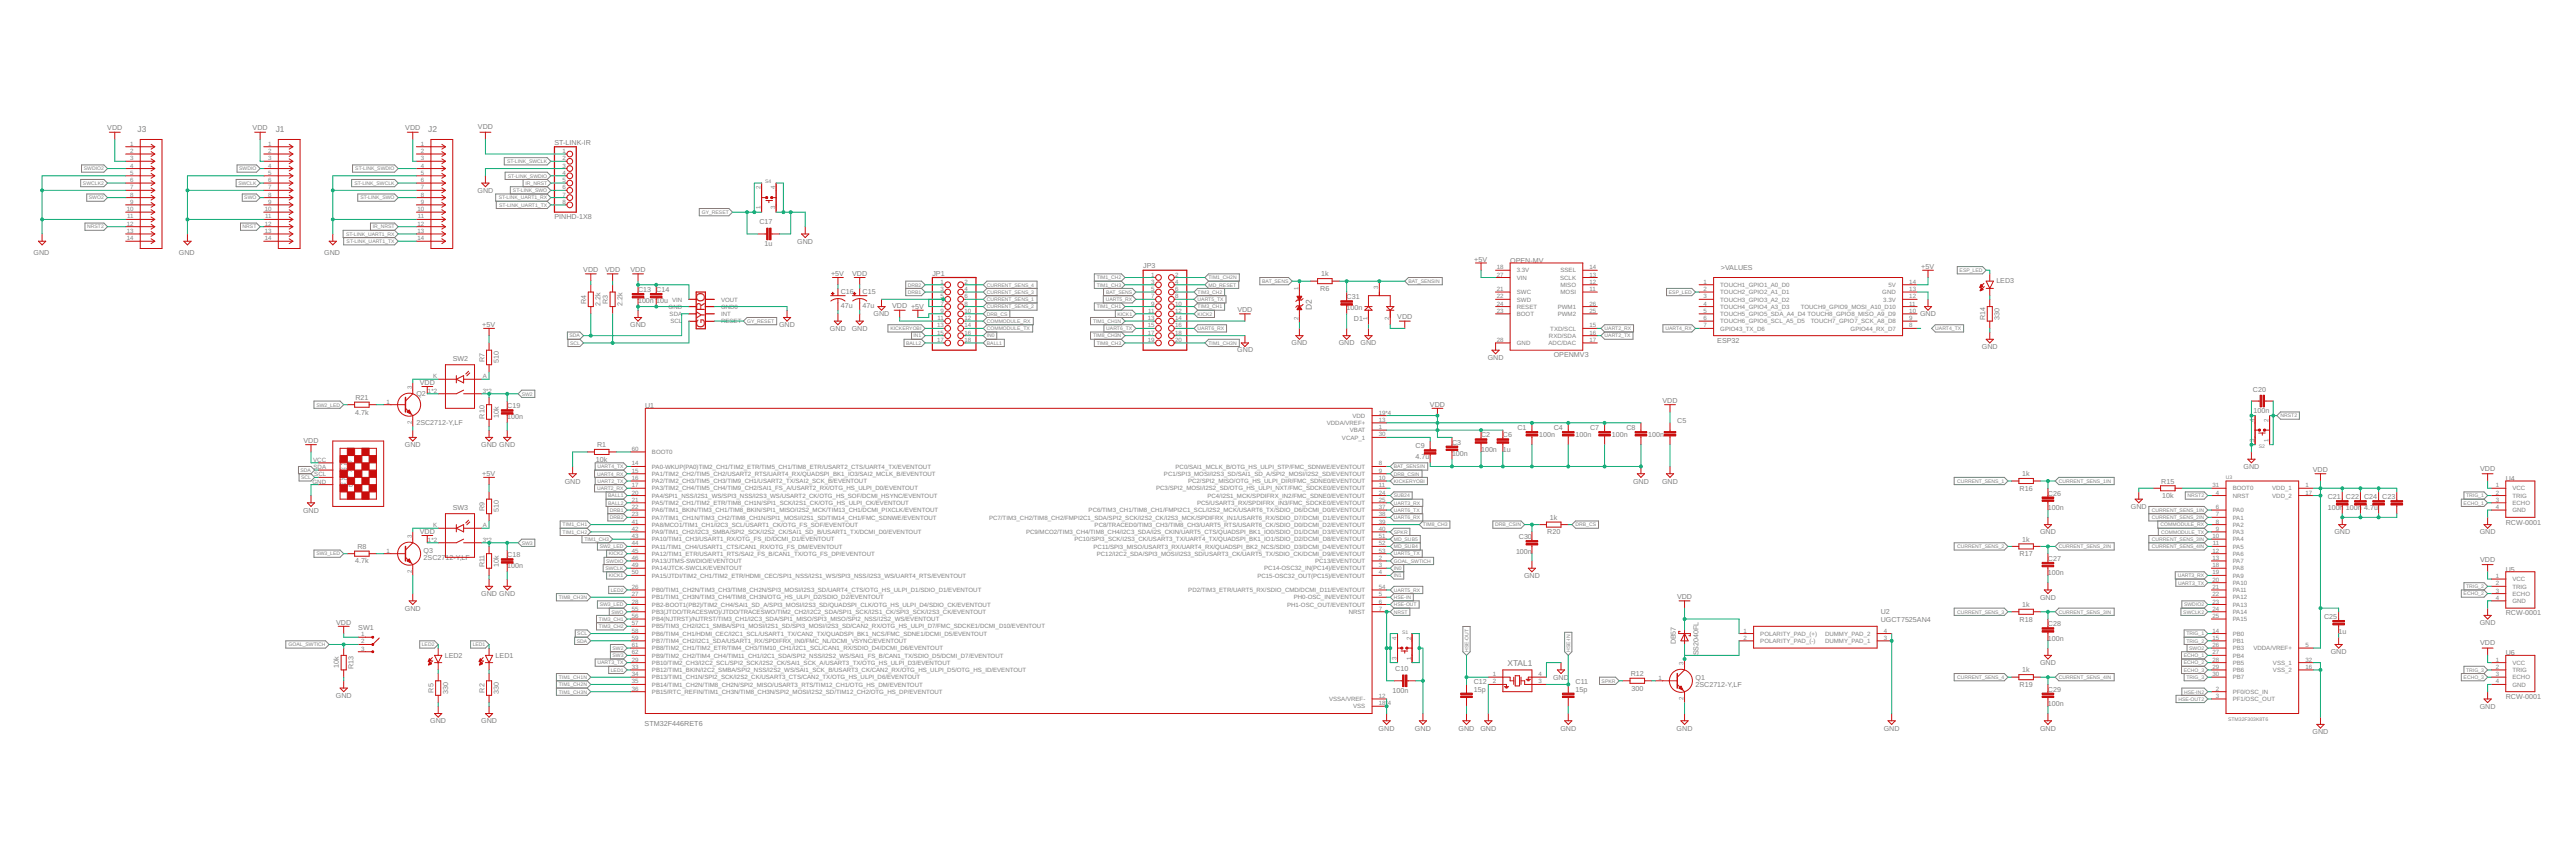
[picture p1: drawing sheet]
<svg xmlns="http://www.w3.org/2000/svg" width="900mm" height="300mm" viewBox="0 0 900 300" stroke-linecap="round" stroke-linejoin="round" font-family="sans-serif">
<defs><g id="words">
<text font-size="4.3" fill="#c90d0c" x="246.4" y="114.7" transform="rotate(-90 246.4 114.7)">GYRO</text>
<g font-size="2.9" fill="#808080">
<text x="48.1" y="46">J3</text>
<text x="96.3" y="46">J1</text>
<text x="149.7" y="46">J2</text>
<text x="458.5" y="108.4" transform="rotate(-90 458.5 108.4)">D2</text>
<text x="526.9" y="232.6">XTAL1</text>
</g>
<g font-size="2.5" fill="#808080">
<text x="37.5" y="45.6">VDD</text>
<text x="88.3" y="45.6">VDD</text>
<text x="141.6" y="45.6">VDD</text>
<text x="167" y="45.2">VDD</text>
<text x="193.8" y="50.6">ST-LINK-IR</text>
<text x="166.9" y="67.4">GND</text>
<text x="193.8" y="76.7">PINHD-1X8</text>
<text x="265.4" y="78.5">C17</text>
<text x="11.7" y="89">GND</text>
<text x="62.5" y="89">GND</text>
<text x="113.3" y="89">GND</text>
<text x="267.2" y="86.1">1u</text>
<text x="278.6" y="85.2">GND</text>
<text x="203.9" y="95.1">VDD</text>
<text x="211.5" y="95.1">VDD</text>
<text x="220.4" y="95.1">VDD</text>
<text x="399.5" y="93.8">JP3</text>
<text x="515.2" y="91.4">+5V</text>
<text x="527.8" y="91.9">OPEN-MV</text>
<text x="601.4" y="94.5">&gt;VALUES</text>
<text x="671.5" y="93.9">+5V</text>
<text x="290.5" y="96.5">+5V</text>
<text x="297.8" y="96.4">VDD</text>
<text x="325.9" y="96.4">JP1</text>
<text x="461.4" y="101.7">R6</text>
<text x="461.7" y="96.6">1k</text>
<text x="697.7" y="99">LED3</text>
<text x="204.8" y="106.2" transform="rotate(-90 204.8 106.2)">R4</text>
<text x="209.9" y="107" transform="rotate(-90 209.9 107)">2.2k</text>
<text x="212.4" y="106.2" transform="rotate(-90 212.4 106.2)">R3</text>
<text x="217.5" y="107" transform="rotate(-90 217.5 107)">2.2k</text>
<text x="223" y="105.9">100n 10u</text>
<text x="223" y="102.1">C13</text>
<text x="229.3" y="102.1">C14</text>
<text x="293.9" y="107.5">47u</text>
<text x="293.9" y="102.7">C16</text>
<text x="301.5" y="107.5">47u</text>
<text x="301.5" y="102.7">C15</text>
<text x="311.8" y="107.8">VDD +5V</text>
<text x="470.6" y="104.6">C31</text>
<text x="305.3" y="110.6">GND</text>
<text x="432.4" y="109.1">VDD</text>
<text x="470.6" y="108.4">100n</text>
<text x="473.2" y="112.2">D1</text>
<text x="488.3" y="111.6">VDD</text>
<text x="671.1" y="110.6">GND</text>
<text x="693.8" y="112" transform="rotate(-90 693.8 112)">R14</text>
<text x="698.8" y="111.8" transform="rotate(-90 698.8 111.8)">330</text>
<text x="168.6" y="114.3">+5V</text>
<text x="220.2" y="114.4">GND</text>
<text x="272.3" y="114.4">GND</text>
<text x="290.1" y="115.7">GND</text>
<text x="297.7" y="115.7">GND</text>
<text x="600.2" y="119.9">ESP32</text>
<text x="432.4" y="123">GND</text>
<text x="451.3" y="120.7">GND</text>
<text x="467.9" y="120.7">GND</text>
<text x="475.5" y="120.7">GND</text>
<text x="519.9" y="125.8">GND</text>
<text x="543" y="124.9">OPENMV3</text>
<text x="692.6" y="122">GND</text>
<text x="158.2" y="126.2">SW2</text>
<text x="169.3" y="126.5" transform="rotate(-90 169.3 126.5)">R7</text>
<text x="174.4" y="127" transform="rotate(-90 174.4 127)">510</text>
<text x="146.7" y="134.5">VDD</text>
<text x="787.4" y="136.9">C20</text>
<text x="124.2" y="139.8">R21</text>
<text x="145.5" y="138.5">Q2</text>
<text x="177.3" y="142.7">C19</text>
<text x="225.4" y="142.7">U1</text>
<text x="499.8" y="142.1">VDD</text>
<text x="581" y="140.8">VDD</text>
<text x="124.1" y="144.9">4.7k</text>
<text x="145.5" y="148.7">2SC2712-Y,LF</text>
<text x="169.3" y="146.3" transform="rotate(-90 169.3 146.3)">R10</text>
<text x="174.4" y="146" transform="rotate(-90 174.4 146)">10k</text>
<text x="177.3" y="146.5">100n</text>
<text x="586.2" y="147.8">C5</text>
<text x="787.6" y="144.5">100n</text>
<text x="106.1" y="154.8">VDD</text>
<text x="507.5" y="155.4">C3</text>
<text x="517.6" y="152.9">C2</text>
<text x="525.2" y="152.9">C6</text>
<text x="530.3" y="150.3">C1</text>
<text x="537.9" y="152.9">100n</text>
<text x="543" y="150.3">C4</text>
<text x="550.6" y="152.9">100n</text>
<text x="555.7" y="150.3">C7</text>
<text x="563.3" y="152.9">100n</text>
<text x="568.4" y="150.3">C8</text>
<text x="576" y="152.9">100n</text>
<text x="141.5" y="156.3">GND</text>
<text x="168.1" y="156.3">GND GND</text>
<text x="208.3" y="161.4">10k</text>
<text x="208.7" y="156.3">R1</text>
<text x="494.8" y="160.5">4.7u</text>
<text x="494.8" y="156.7">C9</text>
<text x="507.5" y="159.2">100n</text>
<text x="517.6" y="157.9">100n</text>
<text x="525.2" y="157.9">1u</text>
<text x="168.6" y="166.3">+5V</text>
<text x="706.8" y="166.5">1k</text>
<text x="784.1" y="163.9">GND</text>
<text x="808.3" y="164.9">VDD</text>
<text x="866.8" y="164.5">VDD</text>
<text x="197.4" y="169">GND</text>
<text x="570.7" y="169">GND</text>
<text x="580.9" y="169">GND</text>
<text x="705.8" y="171.5">R16</text>
<text x="715.7" y="173.2">C26</text>
<text x="755.4" y="169">R15</text>
<text x="875.7" y="168.1">U4</text>
<text x="105.9" y="179.1">GND</text>
<text x="158.2" y="178.3">SW3</text>
<text x="169.3" y="178.6" transform="rotate(-90 169.3 178.6)">R9</text>
<text x="174.4" y="179.1" transform="rotate(-90 174.4 179.1)">510</text>
<text x="715.7" y="178.3">100n</text>
<text x="744.7" y="177.9">GND</text>
<text x="755.6" y="174.1">10k</text>
<text x="813.5" y="178.3">100n</text>
<text x="813.5" y="174.4">C21</text>
<text x="819.9" y="178.3">100n</text>
<text x="819.9" y="174.4">C22</text>
<text x="826.2" y="178.3">4.7u</text>
<text x="826.2" y="174.4">C24</text>
<text x="832.6" y="174.4">C23</text>
<text x="541.7" y="181.7">1k</text>
<text x="875.7" y="183.3">RCW-0001</text>
<text x="124.9" y="191.8">R8</text>
<text x="146.7" y="186.5">VDD</text>
<text x="530.8" y="188.4">C30</text>
<text x="540.7" y="186.8">R20</text>
<text x="706.8" y="189.3">1k</text>
<text x="713" y="186.8">GND</text>
<text x="815.8" y="186.8">GND</text>
<text x="866.6" y="186.8">GND</text>
<text x="124.1" y="196.9">4.7k</text>
<text x="148.1" y="195.7">2SC2712-Y,LF</text>
<text x="148.1" y="193.1">Q3</text>
<text x="177.3" y="194.8">C18</text>
<text x="529.8" y="193.5">100n</text>
<text x="705.8" y="194.4">R17</text>
<text x="715.7" y="196">C27</text>
<text x="866.8" y="196.3">VDD</text>
<text x="169.3" y="198.2" transform="rotate(-90 169.3 198.2)">R11</text>
<text x="174.4" y="198" transform="rotate(-90 174.4 198)">10k</text>
<text x="177.3" y="198.6">100n</text>
<text x="532.6" y="202">GND</text>
<text x="715.7" y="201.1">100n</text>
<text x="875.7" y="199.8">U5</text>
<text x="168.1" y="208.4">GND GND</text>
<text x="586.1" y="209.4">VDD</text>
<text x="713" y="209.6">GND</text>
<text x="141.5" y="213.4">GND</text>
<text x="657.3" y="214.7">U2</text>
<text x="706.8" y="212.2">1k</text>
<text x="875.7" y="215.1">RCW-0001</text>
<text x="117.5" y="218.3">VDD</text>
<text x="125.2" y="220.2">SW1</text>
<text x="657.3" y="217.2">UGCT7525AN4</text>
<text x="705.8" y="217.2">R18</text>
<text x="715.7" y="218.9">C28</text>
<text x="812.2" y="216.4">C25</text>
<text x="817.3" y="221.4">1u</text>
<text x="866.6" y="218.5">GND</text>
<text x="585.7" y="225.2" transform="rotate(-90 585.7 225.2)">DB57</text>
<text x="715.7" y="224">100n</text>
<text x="866.8" y="225.5">VDD</text>
<text x="118.5" y="233.6" transform="rotate(-90 118.5 233.6)">10k</text>
<text x="123.6" y="233.9" transform="rotate(-90 123.6 233.9)">R13</text>
<text x="155.4" y="229.8">LED2</text>
<text x="173.2" y="229.8">LED1</text>
<text x="593.6" y="229" transform="rotate(-90 593.6 229)">SS2040FL</text>
<text x="713" y="232.5">GND</text>
<text x="814.6" y="228.7">GND</text>
<text x="875.7" y="229">U6</text>
<text x="487.6" y="234.6">C10</text>
<text x="515.1" y="239.2">C12</text>
<text x="542.8" y="237.6">GND</text>
<text x="550.6" y="239.2">C11</text>
<text x="569.9" y="236.3">R12</text>
<text x="592.5" y="237.6">Q1</text>
<text x="706.8" y="235">1k</text>
<text x="117.4" y="243.9">GND</text>
<text x="151.5" y="242.1" transform="rotate(-90 151.5 242.1)">R5</text>
<text x="156.6" y="242.6" transform="rotate(-90 156.6 242.6)">330</text>
<text x="169.3" y="242.1" transform="rotate(-90 169.3 242.1)">R2</text>
<text x="174.4" y="242.6" transform="rotate(-90 174.4 242.6)">330</text>
<text x="486.7" y="242.3">100n</text>
<text x="515.1" y="241.7">15p</text>
<text x="550.6" y="241.7">15p</text>
<text x="570.2" y="241.4">300</text>
<text x="592.5" y="240.1">2SC2712-Y,LF</text>
<text x="705.8" y="240.1">R19</text>
<text x="715.7" y="241.7">C29</text>
<text x="875.7" y="244.3">RCW-0001</text>
<text x="715.7" y="246.8">100n</text>
<text x="866.6" y="247.7">GND</text>
<text x="150.4" y="252.8">GND</text>
<text x="168.1" y="252.8">GND</text>
<text x="225.3" y="253.8">STM32F446RET6</text>
<text x="481.8" y="255.3">GND</text>
<text x="494.5" y="255.3">GND</text>
<text x="509.8" y="255.3">GND</text>
<text x="517.4" y="255.3">GND</text>
<text x="545.3" y="255.3">GND</text>
<text x="586" y="255.3">GND</text>
<text x="658.4" y="255.3">GND</text>
<text x="713" y="255.3">GND</text>
<text x="808.2" y="256.6">GND</text>
</g>
<g font-size="2.1" fill="#808080">
<text x="45.5" y="50.9">1</text>
<text x="45.5" y="53.5">2</text>
<text x="93.7" y="50.9">1</text>
<text x="93.7" y="53.5">2</text>
<text x="147.1" y="50.9">1</text>
<text x="147.1" y="53.5">2</text>
<text x="196.6" y="53.5">1</text>
<text x="45.5" y="56">3</text>
<text x="45.5" y="58.5">4</text>
<text x="93.7" y="56">3</text>
<text x="93.7" y="58.5">4</text>
<text x="147.1" y="56">3</text>
<text x="147.1" y="58.5">4</text>
<text x="196.6" y="56">2</text>
<text x="196.6" y="58.5">3</text>
<text x="45.5" y="61.1">5</text>
<text x="45.5" y="63.6">6</text>
<text x="93.7" y="61.1">5</text>
<text x="93.7" y="63.6">6</text>
<text x="147.1" y="61.1">5</text>
<text x="147.1" y="63.6">6</text>
<text x="196.6" y="61.1">4</text>
<text x="196.6" y="63.6">5</text>
<text x="45.5" y="66.2">7</text>
<text x="45.5" y="68.7">8</text>
<text x="45.5" y="71.2">9</text>
<text x="93.7" y="66.2">7</text>
<text x="93.7" y="68.7">8</text>
<text x="93.7" y="71.2">9</text>
<text x="147.1" y="66.2">7</text>
<text x="147.1" y="68.7">8</text>
<text x="147.1" y="71.2">9</text>
<text x="196.6" y="66.2">6</text>
<text x="196.6" y="68.7">7</text>
<text x="196.6" y="71.2">8</text>
<text x="265.8" y="66.2" transform="rotate(-90 265.8 66.2)">2</text>
<text x="270.9" y="66.2" transform="rotate(-90 270.9 66.2)">4</text>
<text x="44.3" y="73.8">10</text>
<text x="44.4" y="76.3">11</text>
<text x="92.6" y="73.8">10</text>
<text x="92.7" y="76.3">11</text>
<text x="145.9" y="73.8">10</text>
<text x="146" y="76.3">11</text>
<text x="265.8" y="73.1" transform="rotate(-90 265.8 73.1)">1</text>
<text x="270.9" y="73.1" transform="rotate(-90 270.9 73.1)">3</text>
<text x="44.3" y="78.9">12</text>
<text x="44.3" y="81.4">13</text>
<text x="44.3" y="83.9">14</text>
<text x="92.6" y="78.9">12</text>
<text x="92.6" y="81.4">13</text>
<text x="92.6" y="83.9">14</text>
<text x="145.9" y="78.9">12</text>
<text x="145.9" y="81.4">13</text>
<text x="145.9" y="83.9">14</text>
<text x="523.1" y="94.1">18</text>
<text x="530.1" y="95.2">3.3V</text>
<text x="545.4" y="95.2">SSEL</text>
<text x="555.5" y="94.1">14</text>
<text x="328.7" y="99.2">1</text>
<text x="328.7" y="101.7">3</text>
<text x="337.1" y="99.2">2</text>
<text x="337.1" y="101.7">4</text>
<text x="402.3" y="96.6">1</text>
<text x="402.3" y="99.2">3</text>
<text x="402.3" y="101.7">5</text>
<text x="410.7" y="96.6">2</text>
<text x="410.7" y="99.2">4</text>
<text x="410.7" y="101.7">6</text>
<text x="453.8" y="101.2" transform="rotate(-90 453.8 101.2)">1</text>
<text x="481.7" y="101" transform="rotate(-90 481.7 101)">3</text>
<text x="523.1" y="96.6">27</text>
<text x="523.1" y="101.7">21</text>
<text x="530.1" y="97.8">VIN</text>
<text x="545.3" y="97.8">SCLK</text>
<text x="545.4" y="100.3">MISO</text>
<text x="555.5" y="99.2">12</text>
<text x="555.5" y="101.7">11</text>
<text x="555.5" y="96.6">13</text>
<text x="595.4" y="101.7">2</text>
<text x="595.4" y="99.2">1</text>
<text x="601.2" y="100.3">TOUCH1_GPIO1_A0_D0</text>
<text x="660" y="100.3">5V</text>
<text x="667.3" y="101.7">13</text>
<text x="667.3" y="99.2">14</text>
<text x="233.7" y="107.9">GND</text>
<text x="234.9" y="105.4">VIN</text>
<text x="252" y="105.4">VOUT</text>
<text x="252" y="107.9">GND0</text>
<text x="328.7" y="104.3">5</text>
<text x="328.7" y="106.8">7</text>
<text x="337.1" y="104.3">6</text>
<text x="337.1" y="106.8">8</text>
<text x="402.3" y="104.3">7</text>
<text x="402.3" y="106.8">9</text>
<text x="410.7" y="104.3">8</text>
<text x="410.7" y="106.8">10</text>
<text x="523.1" y="104.3">22</text>
<text x="523.1" y="106.8">24</text>
<text x="530.1" y="102.8">SWC</text>
<text x="530.1" y="105.4">SWD</text>
<text x="530.1" y="107.9">RESET</text>
<text x="544.4" y="107.9">PWM1</text>
<text x="545.4" y="102.8">MOSI</text>
<text x="555.5" y="106.8">26</text>
<text x="595.4" y="106.8">4</text>
<text x="595.4" y="104.3">3</text>
<text x="601.2" y="107.9">TOUCH4_GPIO4_A3_D3</text>
<text x="601.2" y="105.4">TOUCH3_GPIO3_A2_D2</text>
<text x="601.2" y="102.8">TOUCH2_GPIO2_A1_D1</text>
<text x="629.4" y="107.9">TOUCH9_GPIO9_MOSI_A10_D10</text>
<text x="657.9" y="102.8">GND</text>
<text x="658.2" y="105.4">3.3V</text>
<text x="667.3" y="106.8">11</text>
<text x="667.3" y="104.3">12</text>
<text x="234" y="110.5">SDA</text>
<text x="234.3" y="113">SCL</text>
<text x="252" y="110.5">INT</text>
<text x="252" y="113">RESET</text>
<text x="327.6" y="111.9">11</text>
<text x="328.7" y="109.3">9</text>
<text x="337.1" y="109.3">10</text>
<text x="337.1" y="111.9">12</text>
<text x="401.2" y="111.9">13</text>
<text x="401.3" y="109.3">11</text>
<text x="410.7" y="109.3">12</text>
<text x="410.7" y="111.9">14</text>
<text x="453.8" y="111.7" transform="rotate(-90 453.8 111.7)">2</text>
<text x="477.9" y="111.9" transform="rotate(-90 477.9 111.9)">1</text>
<text x="485.5" y="111.9" transform="rotate(-90 485.5 111.9)">2</text>
<text x="523.1" y="109.3">23</text>
<text x="530.1" y="110.5">BOOT</text>
<text x="544.4" y="110.5">PWM2</text>
<text x="555.5" y="109.3">25</text>
<text x="595.4" y="111.9">6</text>
<text x="595.4" y="109.3">5</text>
<text x="601.2" y="113">TOUCH6_GPIO6_SCL_A5_D5</text>
<text x="601.2" y="110.5">TOUCH5_GPIO5_SDA_A4_D4 TOUCH8_GPIO8_MISO_A9_D9</text>
<text x="632.8" y="113">TOUCH7_GPIO7_SCK_A8_D8</text>
<text x="667.3" y="111.9">9</text>
<text x="667.3" y="109.3">10</text>
<text x="327.5" y="114.4">13</text>
<text x="327.5" y="117">15</text>
<text x="327.5" y="119.5">17</text>
<text x="337.1" y="114.4">14</text>
<text x="337.1" y="117">16</text>
<text x="337.1" y="119.5">18</text>
<text x="401.2" y="114.4">15</text>
<text x="401.2" y="117">17</text>
<text x="401.2" y="119.5">19</text>
<text x="410.7" y="114.4">16</text>
<text x="410.7" y="117">18</text>
<text x="410.7" y="119.5">20</text>
<text x="523.1" y="119.5">28</text>
<text x="541.3" y="118.1">RXD/SDA</text>
<text x="541.8" y="115.5">TXD/SCL</text>
<text x="555.5" y="114.4">15</text>
<text x="555.5" y="117">16</text>
<text x="555.5" y="119.5">17</text>
<text x="595.4" y="114.4">7</text>
<text x="601.2" y="115.5">GPIO43_TX_D6</text>
<text x="646.8" y="115.5">GPIO44_RX_D7</text>
<text x="667.3" y="114.4">8</text>
<text x="530.1" y="120.6">GND</text>
<text x="541.2" y="120.6">ADC/DAC</text>
<text x="143.9" y="136" transform="rotate(-90 143.9 136)">3</text>
<text x="149.6" y="137.3">1*2</text>
<text x="151.4" y="132.2">K</text>
<text x="168.7" y="137.3">3*2</text>
<text x="168.7" y="132.2">A</text>
<text x="135.1" y="141.1">1</text>
<text x="143.9" y="148.1" transform="rotate(-90 143.9 148.1)">2</text>
<text x="463.7" y="148.5">VDDA/VREF+</text>
<text x="472.7" y="146">VDD</text>
<text x="481.9" y="150">1</text>
<text x="481.9" y="147.4">13</text>
<text x="481.9" y="144.9">19*4</text>
<text x="787.8" y="147.4" transform="rotate(-90 787.8 147.4)">4</text>
<text x="792.8" y="147.4" transform="rotate(-90 792.8 147.4)">2</text>
<text x="469" y="153.6">VCAP_1</text>
<text x="471.8" y="151.1">VBAT</text>
<text x="481.9" y="152.5">30</text>
<text x="787.8" y="154.4" transform="rotate(-90 787.8 154.4)">3</text>
<text x="792.8" y="154.4" transform="rotate(-90 792.8 154.4)">1</text>
<text x="109.5" y="161.4">VCC</text>
<text x="220.8" y="157.6">60</text>
<text x="227.9" y="158.7">BOOT0</text>
<text x="109.6" y="163.9">SDA</text>
<text x="109.8" y="166.5">SCL</text>
<text x="118.7" y="167.6">SC</text>
<text x="118.7" y="165.1">SD</text>
<text x="118.7" y="162.5">VC</text>
<text x="121.6" y="167.6">L</text>
<text x="121.6" y="165.1">A</text>
<text x="121.6" y="162.5">C</text>
<text x="220.8" y="162.7">14</text>
<text x="220.8" y="165.2">15</text>
<text x="220.8" y="167.7">16</text>
<text x="227.9" y="163.8">PA0-WKUP(PA0)TIM2_CH1/TIM2_ETR/TIM5_CH1/TIM8_ETR/USART2_CTS/UART4_TX/EVENTOUT</text>
<text x="227.9" y="166.3">PA1/TIM2_CH2/TIM5_CH2/USART2_RTS/UART4_RX/QUADSPI_BK1_IO3/SAI2_MCLK_B/EVENTOUT</text>
<text x="406.8" y="166.3">PC1/SPI3_MOSI/I2S3_SD/SAI1_SD_A/SPI2_MOSI/I2S2_SD/EVENTOUT</text>
<text x="410.8" y="163.8">PC0/SAI1_MCLK_B/OTG_HS_ULPI_STP/FMC_SDNWE/EVENTOUT</text>
<text x="481.9" y="162.7">8</text>
<text x="481.9" y="165.2">9</text>
<text x="481.9" y="167.7">10</text>
<text x="109.2" y="169">GND</text>
<text x="118.7" y="170.1">GN</text>
<text x="121.9" y="170.1">D</text>
<text x="220.8" y="170.3">17</text>
<text x="220.8" y="172.8">20</text>
<text x="227.9" y="168.9">PA2/TIM2_CH3/TIM5_CH3/TIM9_CH1/USART2_TX/SAI2_SCK_B/EVENTOUT</text>
<text x="227.9" y="171.4">PA3/TIM2_CH4/TIM5_CH4/TIM9_CH2/SAI1_FS_A/USART2_RX/OTG_HS_ULPI_D0/EVENTOUT</text>
<text x="227.9" y="173.9">PA4/SPI1_NSS/I2S1_WS/SPI3_NSS/I2S3_WS/USART2_CK/OTG_HS_SOF/DCMI_HSYNC/EVENTOUT</text>
<text x="404.1" y="171.4">PC3/SPI2_MOSI/I2S2_SD/OTG_HS_ULPI_NXT/FMC_SDCKE0/EVENTOUT</text>
<text x="415.2" y="168.9">PC2/SPI2_MISO/OTG_HS_ULPI_DIR/FMC_SDNE0/EVENTOUT</text>
<text x="422" y="173.9">PC4/I2S1_MCK/SPDIFRX_IN2/FMC_SDNE0/EVENTOUT</text>
<text x="481.9" y="170.3">11</text>
<text x="481.9" y="172.8">24</text>
<text x="773.3" y="170.3">31</text>
<text x="774.4" y="172.8">4</text>
<text x="780.3" y="173.9">NRST</text>
<text x="780.3" y="171.4">BOOT0</text>
<text x="794.1" y="173.9">VDD_2</text>
<text x="794.1" y="171.4">VDD_1</text>
<text x="805.7" y="172.8">17</text>
<text x="805.7" y="170.3">1</text>
<text x="872.2" y="170.3">1</text>
<text x="872.2" y="172.8">2</text>
<text x="878.1" y="171.4">VCC</text>
<text x="878.1" y="173.9">TRIG</text>
<text x="220.8" y="175.4">21</text>
<text x="220.8" y="177.9">22</text>
<text x="227.9" y="176.5">PA5/TIM2_CH1/TIM2_ETR/TIM8_CH1N/SPI1_SCK/I2S1_CK/OTG_HS_ULPI_CK/EVENTOUT</text>
<text x="227.9" y="179">PA6/TIM1_BKIN/TIM3_CH1/TIM8_BKIN/SPI1_MISO/I2S2_MCK/TIM13_CH1/DCMI_PIXCLK/EVENTOUT</text>
<text x="380.5" y="179">PC6/TIM3_CH1/TIM8_CH1/FMPI2C1_SCL/I2S2_MCK/USART6_TX/SDIO_D6/DCMI_D0/EVENTOUT</text>
<text x="418.3" y="176.5">PC5/USART3_RX/SPDIFRX_IN3/FMC_SDCKE0/EVENTOUT</text>
<text x="481.9" y="175.4">25</text>
<text x="481.9" y="177.9">37</text>
<text x="774.4" y="177.9">6</text>
<text x="780.3" y="179">PA0</text>
<text x="872.2" y="177.9">4</text>
<text x="872.2" y="175.4">3</text>
<text x="878.1" y="179">GND</text>
<text x="878.1" y="176.5">ECHO</text>
<text x="151.4" y="184.3">K</text>
<text x="168.7" y="184.3">A</text>
<text x="220.8" y="180.4">23</text>
<text x="220.8" y="183">41</text>
<text x="220.8" y="185.5">42</text>
<text x="227.9" y="181.6">PA7/TIM1_CH1N/TIM3_CH2/TIM8_CH1N/SPI1_MOSI/I2S1_SD/TIM14_CH1/FMC_SDNWE/EVENTOUT</text>
<text x="227.9" y="184.1">PA8/MCO1/TIM1_CH1/I2C3_SCL/USART1_CK/OTG_FS_SOF/EVENTOUT</text>
<text x="345.7" y="181.6">PC7/TIM3_CH2/TIM8_CH2/FMPI2C1_SDA/SPI2_SCK/I2S2_CK/I2S3_MCK/SPDIFRX_IN1/USART6_RX/SDIO_D7/DCMI_D1/EVENTOUT</text>
<text x="382.5" y="184.1">PC8/TRACED0/TIM3_CH3/TIM8_CH3/UART5_RTS/USART6_CK/SDIO_D0/DCMI_D2/EVENTOUT</text>
<text x="481.9" y="180.4">38</text>
<text x="481.9" y="183">39</text>
<text x="481.9" y="185.5">40</text>
<text x="774.4" y="180.4">7</text>
<text x="774.4" y="183">8</text>
<text x="774.4" y="185.5">9</text>
<text x="780.3" y="181.6">PA1</text>
<text x="780.3" y="184.1">PA2</text>
<text x="143.9" y="188.1" transform="rotate(-90 143.9 188.1)">3</text>
<text x="149.6" y="189.3">1*2</text>
<text x="168.7" y="189.3">3*2</text>
<text x="220.8" y="188.1">43</text>
<text x="220.8" y="190.6">44</text>
<text x="227.9" y="186.6">PA9/TIM1_CH2/I2C3_SMBA/SPI2_SCK/I2S2_CK/SAI1_SD_B/USART1_TX/DCMI_D0/EVENTOUT</text>
<text x="227.9" y="189.2">PA10/TIM1_CH3/USART1_RX/OTG_FS_ID/DCMI_D1/EVENTOUT</text>
<text x="227.9" y="191.7">PA11/TIM1_CH4/USART1_CTS/CAN1_RX/OTG_FS_DM/EVENTOUT</text>
<text x="358.6" y="186.6">PC9/MCO2/TIM3_CH4/TIM8_CH4/I2C3_SDA/I2S_CKIN/UART5_CTS/QUADSPI_BK1_IO0/SDIO_D1/DCMI_D3/EVENTOUT</text>
<text x="375.5" y="189.2">PC10/SPI3_SCK/I2S3_CK/USART3_TX/UART4_TX/QUADSPI_BK1_IO1/SDIO_D2/DCMI_D8/EVENTOUT</text>
<text x="382.2" y="191.7">PC11/SPI3_MISO/USART3_RX/UART4_RX/QUADSPI_BK2_NCS/SDIO_D3/DCMI_D4/EVENTOUT</text>
<text x="481.9" y="188.1">51</text>
<text x="481.9" y="190.6">52</text>
<text x="773.3" y="188.1">10</text>
<text x="773.4" y="190.6">11</text>
<text x="780.3" y="186.6">PA3</text>
<text x="780.3" y="189.2">PA4</text>
<text x="780.3" y="191.7">PA5</text>
<text x="135.1" y="193.1">1</text>
<text x="220.8" y="193.1">45</text>
<text x="220.8" y="195.7">46</text>
<text x="227.9" y="194.3">PA12/TIM1_ETR/USART1_RTS/SAI2_FS_B/CAN1_TX/OTG_FS_DP/EVENTOUT</text>
<text x="227.9" y="196.8">PA13/JTMS-SWDIO/EVENTOUT</text>
<text x="383.3" y="194.3">PC12/I2C2_SDA/SPI3_MOSI/I2S3_SD/USART3_CK/UART5_TX/SDIO_CK/DCMI_D9/EVENTOUT</text>
<text x="459.6" y="196.8">PC13/EVENTOUT</text>
<text x="481.9" y="193.1">53</text>
<text x="481.9" y="195.7">2</text>
<text x="773.3" y="193.1">12</text>
<text x="773.3" y="195.7">13</text>
<text x="780.3" y="194.3">PA6</text>
<text x="780.3" y="196.8">PA7</text>
<text x="143.9" y="200.1" transform="rotate(-90 143.9 200.1)">2</text>
<text x="220.8" y="198.2">49</text>
<text x="220.8" y="200.8">50</text>
<text x="227.9" y="199.3">PA14/JTCK-SWCLK/EVENTOUT</text>
<text x="227.9" y="201.9">PA15/JTDI/TIM2_CH1/TIM2_ETR/HDMI_CEC/SPI1_NSS/I2S1_WS/SPI3_NSS/I2S3_WS/UART4_RTS/EVENTOUT</text>
<text x="439.4" y="201.9">PC15-OSC32_OUT(PC15)/EVENTOUT</text>
<text x="441.8" y="199.3">PC14-OSC32_IN(PC14)/EVENTOUT</text>
<text x="481.9" y="198.2">3</text>
<text x="481.9" y="200.8">4</text>
<text x="773.3" y="198.2">18</text>
<text x="773.3" y="200.8">19</text>
<text x="773.3" y="203.3">20</text>
<text x="780.3" y="199.3">PA8</text>
<text x="780.3" y="201.9">PA9</text>
<text x="872.2" y="202">1</text>
<text x="878.1" y="203.1">VCC</text>
<text x="220.8" y="205.8">26</text>
<text x="220.8" y="208.4">27</text>
<text x="227.9" y="207">PB0/TIM1_CH2N/TIM3_CH3/TIM8_CH2N/SPI3_MOSI/I2S3_SD/UART4_CTS/OTG_HS_ULPI_D1/SDIO_D1/EVENTOUT</text>
<text x="227.9" y="209.5">PB1/TIM1_CH3N/TIM3_CH4/TIM8_CH3N/OTG_HS_ULPI_D2/SDIO_D2/EVENTOUT</text>
<text x="415.3" y="207">PD2/TIM3_ETR/UART5_RX/SDIO_CMD/DCMI_D11/EVENTOUT</text>
<text x="452.2" y="209.5">PH0-OSC_IN/EVENTOUT</text>
<text x="481.9" y="205.8">54</text>
<text x="481.9" y="208.4">5</text>
<text x="773.3" y="205.8">21</text>
<text x="773.3" y="208.4">22</text>
<text x="780.3" y="204.4">PA10</text>
<text x="780.3" y="207">PA11</text>
<text x="780.3" y="209.5">PA12</text>
<text x="872.2" y="209.6">4</text>
<text x="872.2" y="204.6">2</text>
<text x="872.2" y="207.1">3</text>
<text x="878.1" y="205.7">TRIG</text>
<text x="878.1" y="208.2">ECHO</text>
<text x="220.8" y="210.9">28</text>
<text x="220.8" y="213.5">55</text>
<text x="220.8" y="216">56</text>
<text x="227.9" y="212">PB2-BOOT1(PB2)/TIM2_CH4/SAI1_SD_A/SPI3_MOSI/I2S3_SD/QUADSPI_CLK/OTG_HS_ULPI_D4/SDIO_CK/EVENTOUT</text>
<text x="227.9" y="214.6">PB3(JTDO/TRACESWO)/JTDO/TRACESWO/TIM2_CH2/I2C2_SDA/SPI1_SCK/I2S1_CK/SPI3_SCK/I2S3_CK/EVENTOUT</text>
<text x="449.8" y="212">PH1-OSC_OUT/EVENTOUT</text>
<text x="471.4" y="214.6">NRST</text>
<text x="481.9" y="210.9">6</text>
<text x="481.9" y="213.5">7</text>
<text x="773.3" y="210.9">23</text>
<text x="773.3" y="213.5">24</text>
<text x="773.3" y="216">25</text>
<text x="780.3" y="212">PA13</text>
<text x="780.3" y="214.6">PA14</text>
<text x="878.1" y="210.8">GND</text>
<text x="220.8" y="218.5">57</text>
<text x="220.8" y="221.1">58</text>
<text x="227.9" y="217.1">PB4(NJTRST)/NJTRST/TIM3_CH1/I2C3_SDA/SPI1_MISO/SPI3_MISO/SPI2_NSS/I2S2_WS/EVENTOUT</text>
<text x="227.9" y="219.7">PB5/TIM3_CH2/I2C1_SMBA/SPI1_MOSI/I2S1_SD/SPI3_MOSI/I2S3_SD/CAN2_RX/OTG_HS_ULPI_D7/FMC_SDCKE1/DCMI_D10/EVENTOUT</text>
<text x="609.3" y="221.1">1</text>
<text x="658.4" y="221.1">4</text>
<text x="773.3" y="221.1">14</text>
<text x="780.3" y="217.1">PA15</text>
<text x="126.2" y="222.3">1</text>
<text x="126.2" y="224.9">2</text>
<text x="126.2" y="227.4">3</text>
<text x="220.8" y="223.6">59</text>
<text x="220.8" y="226.2">61</text>
<text x="227.9" y="222.2">PB6/TIM4_CH1/HDMI_CEC/I2C1_SCL/USART1_TX/CAN2_TX/QUADSPI_BK1_NCS/FMC_SDNE1/DCMI_D5/EVENTOUT</text>
<text x="227.9" y="224.7">PB7/TIM4_CH2/I2C1_SDA/USART1_RX/SPDIFRX_IN0/FMC_NL/DCMI_VSYNC/EVENTOUT</text>
<text x="227.9" y="227.3">PB8/TIM2_CH1/TIM2_ETR/TIM4_CH3/TIM10_CH1/I2C1_SCL/CAN1_RX/SDIO_D4/DCMI_D6/EVENTOUT</text>
<text x="488.1" y="223.6" transform="rotate(-90 488.1 223.6)">4</text>
<text x="493.1" y="223.6" transform="rotate(-90 493.1 223.6)">2</text>
<text x="609.3" y="223.6">2</text>
<text x="615.2" y="222.2">POLARITY_PAD_(+)</text>
<text x="615.2" y="224.7">POLARITY_PAD_(-)</text>
<text x="637.8" y="224.7">DUMMY_PAD_1</text>
<text x="637.8" y="222.2">DUMMY_PAD_2</text>
<text x="658.4" y="223.6">3</text>
<text x="773.3" y="223.6">15</text>
<text x="773.3" y="226.2">26</text>
<text x="780.3" y="222.2">PB0</text>
<text x="780.3" y="224.7">PB1</text>
<text x="780.3" y="227.3">PB3</text>
<text x="787.5" y="227.3">VDDA/VREF+</text>
<text x="805.7" y="226.2">5</text>
<text x="220.8" y="228.7">62</text>
<text x="220.8" y="231.2">29</text>
<text x="220.8" y="233.8">33</text>
<text x="227.9" y="229.8">PB9/TIM2_CH2/TIM4_CH4/TIM11_CH1/I2C1_SDA/SPI2_NSS/I2S2_WS/SAI1_FS_B/CAN1_TX/SDIO_D5/DCMI_D7/EVENTOUT</text>
<text x="227.9" y="232.4">PB10/TIM2_CH3/I2C2_SCL/SPI2_SCK/I2S2_CK/SAI1_SCK_A/USART3_TX/OTG_HS_ULPI_D3/EVENTOUT</text>
<text x="488.1" y="230.6" transform="rotate(-90 488.1 230.6)">3</text>
<text x="493.1" y="230.6" transform="rotate(-90 493.1 230.6)">1</text>
<text x="588.4" y="232.5" transform="rotate(-90 588.4 232.5)">3</text>
<text x="773.3" y="228.7">27</text>
<text x="773.3" y="231.2">28</text>
<text x="773.3" y="233.8">29</text>
<text x="780.3" y="229.8">PB4</text>
<text x="780.3" y="232.4">PB5</text>
<text x="794.4" y="232.4">VSS_1</text>
<text x="805.7" y="233.8">16</text>
<text x="805.7" y="231.2">32</text>
<text x="872.2" y="231.2">1</text>
<text x="872.2" y="233.8">2</text>
<text x="878.1" y="232.4">VCC</text>
<text x="220.8" y="236.3">34</text>
<text x="220.8" y="238.9">35</text>
<text x="227.9" y="234.9">PB12/TIM1_BKIN/I2C2_SMBA/SPI2_NSS/I2S2_WS/SAI1_SCK_B/USART3_CK/CAN2_RX/OTG_HS_ULPI_D5/OTG_HS_ID/EVENTOUT</text>
<text x="227.9" y="237.4">PB13/TIM1_CH1N/SPI2_SCK/I2S2_CK/USART3_CTS/CAN2_TX/OTG_HS_ULPI_D6/EVENTOUT</text>
<text x="227.9" y="240">PB14/TIM1_CH2N/TIM8_CH2N/SPI2_MISO/USART3_RTS/TIM12_CH1/OTG_HS_DM/EVENTOUT</text>
<text x="521.7" y="236.3">1</text>
<text x="521.7" y="238.9">2</text>
<text x="537.7" y="238.9">3</text>
<text x="537.7" y="236.3">4</text>
<text x="579.6" y="237.6">1</text>
<text x="773.3" y="236.3">30</text>
<text x="780.3" y="234.9">PB6</text>
<text x="780.3" y="237.4">PB7</text>
<text x="794.4" y="234.9">VSS_2</text>
<text x="872.2" y="238.9">4</text>
<text x="872.2" y="236.3">3</text>
<text x="878.1" y="240">GND</text>
<text x="878.1" y="234.9">TRIG</text>
<text x="878.1" y="237.4">ECHO</text>
<text x="220.8" y="241.4">36</text>
<text x="227.9" y="242.5">PB15/RTC_REFIN/TIM1_CH3N/TIM8_CH3N/SPI2_MOSI/I2S2_SD/TIM12_CH2/OTG_HS_DP/EVENTOUT</text>
<text x="464.5" y="245">VSSA/VREF-</text>
<text x="481.9" y="243.9">12</text>
<text x="588.4" y="244.6" transform="rotate(-90 588.4 244.6)">2</text>
<text x="774.4" y="241.4">2</text>
<text x="774.4" y="243.9">3</text>
<text x="780.3" y="242.5">PF0/OSC_IN</text>
<text x="780.3" y="245">PF1/OSC_OUT</text>
<text x="472.9" y="247.6">VSS</text>
<text x="481.9" y="246.5">18*</text>
<text x="485.1" y="246.5">4</text>
</g>
<g font-size="1.8" fill="#808080">
<text x="29.3" y="59.5">SWDIO2</text>
<text x="83.6" y="59.5">SWDIO</text>
<text x="124.2" y="59.5">ST-LINK_SWDIO</text>
<text x="177.2" y="57">ST-LINK_SWCLK</text>
<text x="29" y="64.6">SWCLK2</text>
<text x="83.3" y="64.6">SWCLK</text>
<text x="123.9" y="64.6">ST-LINK_SWCLK</text>
<text x="177.5" y="62.1">ST-LINK_SWDIO</text>
<text x="183.6" y="64.6">IR_NRST</text>
<text x="267.4" y="64">S4</text>
<text x="31.1" y="69.7">SWO2</text>
<text x="85.4" y="69.7">SWO</text>
<text x="125.9" y="69.7">ST-LINK_SWO</text>
<text x="174.3" y="69.7">ST-LINK_UART1_RX</text>
<text x="179.3" y="67.2">ST-LINK_SWO</text>
<text x="174.5" y="72.2">ST-LINK_UART1_TX</text>
<text x="245.3" y="74.8">GY_RESET</text>
<text x="30.5" y="79.9">NRST2</text>
<text x="84.8" y="79.9">NRST</text>
<text x="120.9" y="82.4">ST-LINK_UART1_RX</text>
<text x="130.3" y="79.9">IR_NRST</text>
<text x="121.1" y="84.9">ST-LINK_UART1_TX</text>
<text x="684.9" y="95.1">ESP_LED</text>
<text x="317.3" y="100.2">DRB2</text>
<text x="344.9" y="100.2">CURRENT_SENS_4</text>
<text x="383.3" y="100.2">TIM1_CH3</text>
<text x="383.3" y="97.6">TIM1_CH2</text>
<text x="422.4" y="100.2">MD_RESET</text>
<text x="422.4" y="97.6">TIM1_CH2N</text>
<text x="441.1" y="98.9">BAT_SENS</text>
<text x="492.2" y="98.9">BAT_SENSIN</text>
<text x="317.3" y="102.7">DRB1</text>
<text x="344.9" y="105.2">CURRENT_SENS_1</text>
<text x="344.9" y="102.7">CURRENT_SENS_3</text>
<text x="344.9" y="107.8">CURRENT_SENS_2</text>
<text x="383.3" y="107.8">TIM1_CH1</text>
<text x="386.5" y="105.2">UART5_RX</text>
<text x="386.5" y="102.7">BAT_SENS</text>
<text x="418.6" y="105.2">UART5_TX</text>
<text x="418.6" y="107.8">TIM3_CH1</text>
<text x="418.6" y="102.7">TIM3_CH2</text>
<text x="583.3" y="102.7">ESP_LED</text>
<text x="261.1" y="112.9">GY_RESET</text>
<text x="344.9" y="112.9">COMMODULE_RX</text>
<text x="344.9" y="110.3">DRB_CS</text>
<text x="382" y="112.9">TIM1_CH1N</text>
<text x="390.6" y="110.3">KICK1</text>
<text x="418.6" y="110.3">KICK2</text>
<text x="199" y="117.9">SDA</text>
<text x="311.2" y="115.4">KICKERYOBI</text>
<text x="319.3" y="117.9">IN1</text>
<text x="344.9" y="115.4">COMMODULE_TX</text>
<text x="344.9" y="117.9">IN0</text>
<text x="382" y="117.9">TIM8_CH3N</text>
<text x="386.6" y="115.4">UART6_TX</text>
<text x="418.6" y="115.4">UART6_RX</text>
<text x="560.8" y="117.9">UART2_TX</text>
<text x="560.8" y="115.4">UART2_RX</text>
<text x="582" y="115.4">UART4_RX</text>
<text x="676.4" y="115.4">UART4_TX</text>
<text x="199.2" y="120.5">SCL</text>
<text x="316.7" y="120.5">BALL2</text>
<text x="344.9" y="120.5">BALL1</text>
<text x="383.3" y="120.5">TIM8_CH3</text>
<text x="422.4" y="120.5">TIM1_CH3N</text>
<text x="110.6" y="142.1">SW2_LED</text>
<text x="182.4" y="138.3">SW2</text>
<text x="797" y="145.9">NRST2</text>
<text x="789.4" y="156.7">S2</text>
<text x="105" y="164.9">SDA</text>
<text x="105.2" y="167.5">SCL</text>
<text x="208.7" y="166.2">UART4_RX</text>
<text x="208.9" y="163.7">UART4_TX</text>
<text x="487.1" y="166.2">DRB_CSIN</text>
<text x="487.1" y="163.7">BAT_SENSIN</text>
<text x="778" y="167.6">U3</text>
<text x="208.7" y="171.3">UART2_RX</text>
<text x="208.9" y="168.7">UART2_TX</text>
<text x="212.6" y="173.8">BALL1</text>
<text x="487.1" y="173.8">SUB24</text>
<text x="487.1" y="168.7">KICKERYOBI</text>
<text x="684" y="168.7">CURRENT_SENS_1</text>
<text x="719.5" y="168.7">CURRENT_SENS_1IN</text>
<text x="764.5" y="173.8">NRST2</text>
<text x="861.9" y="173.8">TRIG_1</text>
<text x="212.6" y="176.4">BALL2</text>
<text x="213.2" y="178.9">DRB1</text>
<text x="487.1" y="178.9">UART6_TX</text>
<text x="487.1" y="176.4">UART3_RX</text>
<text x="752.1" y="178.9">CURRENT_SENS_1IN</text>
<text x="861" y="176.4">ECHO_1</text>
<text x="196.6" y="184">TIM1_CH1</text>
<text x="213.2" y="181.4">DRB2</text>
<text x="487.1" y="181.4">UART6_RX</text>
<text x="497.3" y="184">TIM8_CH3</text>
<text x="522.6" y="184">DRB_CSIN</text>
<text x="550.6" y="184">DRB_CS</text>
<text x="752.1" y="181.4">CURRENT_SENS_2IN</text>
<text x="755.1" y="184">COMMODULE_RX</text>
<text x="182.4" y="190.3">SW3</text>
<text x="196.6" y="186.5">TIM1_CH2</text>
<text x="204.2" y="189.1">TIM1_CH3</text>
<text x="209.6" y="191.6">SW2_LED</text>
<text x="487.1" y="191.6">MD_SUB4</text>
<text x="487.1" y="189.1">MD_SUB5</text>
<text x="487.1" y="186.5">SPKR</text>
<text x="684" y="191.6">CURRENT_SENS_2</text>
<text x="719.5" y="191.6">CURRENT_SENS_2IN</text>
<text x="752.1" y="189.1">CURRENT_SENS_3IN</text>
<text x="752.1" y="191.6">CURRENT_SENS_4IN</text>
<text x="755.3" y="186.5">COMMODULE_TX</text>
<text x="110.6" y="194.1">SW3_LED</text>
<text x="211.9" y="196.7">SWDIO</text>
<text x="212.8" y="194.1">KICK2</text>
<text x="487.1" y="194.1">UART5_TX</text>
<text x="487.1" y="196.7">GOAL_SWTICH</text>
<text x="211.6" y="199.2">SWCLK</text>
<text x="212.8" y="201.7">KICK1</text>
<text x="487.1" y="201.7">IN1</text>
<text x="487.1" y="199.2">IN0</text>
<text x="761.1" y="201.7">UART3_RX</text>
<text x="195.3" y="209.4">TIM8_CH3N</text>
<text x="213.5" y="206.8">LED2</text>
<text x="487.1" y="206.8">UART5_RX</text>
<text x="487.1" y="209.4">HSE-IN</text>
<text x="761.3" y="204.3">UART3_TX</text>
<text x="861" y="208.1">ECHO_2</text>
<text x="861.9" y="205.6">TRIG_2</text>
<text x="209.6" y="211.9">SW3_LED</text>
<text x="213.7" y="214.4">SWO</text>
<text x="487.1" y="214.4">NRST</text>
<text x="487.1" y="211.9">HSE-OUT</text>
<text x="684" y="214.4">CURRENT_SENS_3</text>
<text x="719.5" y="214.4">CURRENT_SENS_3IN</text>
<text x="763" y="214.4">SWCLK2</text>
<text x="763.3" y="211.9">SWDIO2</text>
<text x="209.3" y="217">TIM3_CH1</text>
<text x="209.3" y="219.5">TIM3_CH2</text>
<text x="490" y="221.4">S1</text>
<text x="100.8" y="225.9">GOAL_SWTICH</text>
<text x="147.4" y="225.9">LED2</text>
<text x="165.2" y="225.9">LED1</text>
<text x="201.5" y="224.6">SDA</text>
<text x="201.8" y="222.1">SCL</text>
<text x="214.1" y="227.1">SW2</text>
<text x="513.2" y="227.8" transform="rotate(-90 513.2 227.8)">HSE-OUT</text>
<text x="548.7" y="227.8" transform="rotate(-90 548.7 227.8)">HSE-IN</text>
<text x="764.1" y="222.1">TRIG_1</text>
<text x="764.1" y="224.6">TRIG_2</text>
<text x="765.1" y="227.1">SWO2</text>
<text x="208.9" y="232.2">UART3_TX</text>
<text x="214.1" y="229.7">SW3</text>
<text x="763.2" y="229.7">ECHO_1</text>
<text x="763.2" y="232.2">ECHO_2</text>
<text x="195.3" y="237.3">TIM1_CH1N</text>
<text x="195.3" y="239.8">TIM1_CH2N</text>
<text x="213.5" y="234.8">LED1</text>
<text x="559.8" y="238.6">SPKR</text>
<text x="684" y="237.3">CURRENT_SENS_4</text>
<text x="719.5" y="237.3">CURRENT_SENS_4IN</text>
<text x="763.2" y="234.8">ECHO_3</text>
<text x="764.1" y="237.3">TRIG_3</text>
<text x="861" y="237.3">ECHO_3</text>
<text x="861.9" y="234.8">TRIG_3</text>
<text x="195.3" y="242.4">TIM1_CH3N</text>
<text x="761.3" y="244.9">HSE-OUT2</text>
<text x="763.3" y="242.4">HSE-IN2</text>
<text x="778.7" y="252">STM32F303K8T6</text>
</g>
</g></defs>
<g fill="none" stroke="#808080" stroke-width=".35">
<path d="M28.5 57.6h7.8l1.3 1.3-1.3 1.3h-7.8zM82.8 57.6h6.8l1.3 1.3-1.3 1.3h-6.8zM123.2 57.6h14.7l1.3 1.3-1.3 1.3h-14.7zM176.2 55.1h15l1.3 1.3-1.3 1.2h-15zM28.2 62.7h8.1l1.3 1.3-1.3 1.3h-8.1zM29.7 78h6.6l1.3 1.2-1.3 1.3h-6.6zM30.3 67.8h6l1.3 1.3-1.3 1.2h-6zM82.5 62.7h7.1l1.3 1.3-1.3 1.3h-7.1zM84.1 78h5.5l1.3 1.2-1.3 1.3h-5.5zM84.7 67.8h4.9l1.3 1.3-1.3 1.2h-4.9zM122.9 62.7h15l1.3 1.3-1.3 1.3h-15zM125 67.8h12.9l1.3 1.3-1.3 1.2h-12.9z"/>
<path d="M173.4 70.3v2.6h17.8l1.3-1.3-1.3-1.3M176.5 60.2h14.7l1.3 1.2-1.3 1.3h-14.7zM182.8 62.7v2.6M191.2 65.3h-12.8v2.5M191.2 67.8h-18v2.5h18M191.2 67.8l1.3 1.3-1.3 1.2M191.2 65.3l1.3 1.2-1.3 1.3M191.2 62.7l1.3 1.3-1.3 1.3M244.4 72.9h10.3l1.3 1.2-1.3 1.3h-10.3zM120.1 83v2.6h17.8l1.3-1.3-1.3-1.3M129.5 80.5v-2.5h8.4l1.3 1.2-1.3 1.3M137.9 80.5h-18v2.5h18"/>
<path d="M137.9 80.5l1.3 1.3-1.3 1.2M316.5 98.3h5.6l1.2 1.2-1.2 1.3 1.2 1.3-1.2 1.2h-5.6zM382.5 98.3h9.4M391.9 98.3l1.3 1.2-1.3 1.3M391.9 98.3l1.3-1.3-1.3-1.3h-9.4v5.1h13.2l1.3 1.3-1.3 1.2M421.1 97l1.3-1.3h10.7v2.6h-10.7zM422.4 98.3l-1.3 1.2 1.3 1.3M432.9 98.3v2.5h-14.3l-1.3 1.3 1.3 1.2M440.3 97h10l1.3 1.3-1.3 1.2h-10zM491 98.3l1.2-1.3h11.9v2.5h-11.9zM684 93.2h8.9l1.2 1.2-1.2 1.3h-8.9zM198.3 116h4.4l1.2 1.3-1.2 1.3h-4.4z"/>
<path d="M198.5 118.6v2.5h4.2l1.2-1.3-1.2-1.2M259.8 112.2l1.3-1.2h10.3v2.5h-10.3zM310.3 113.5h11.8l1.2 1.3-1.2 1.2h-11.8zM316 118.6h6.1l1.2 1.2-1.2 1.3h-6.1zM316.5 100.8h5.6M318.6 116v2.6M322.1 116l1.2 1.3-1.2 1.3M344.9 100.8h17.5M344.9 100.8l-1.3-1.3 1.3-1.2h17.5v10.1h-17.5M344.9 118.6h6.1v2.5h-6.1l-1.3-1.3zM344.9 111h16.2v2.5h-16.2M344.9 103.3h17.5"/>
<path d="M344.9 105.9h17.5M344.9 100.8l-1.3 1.3 1.3 1.2M344.9 108.4l-1.3 1.3 1.3 1.3M344.9 103.3l-1.3 1.3 1.3 1.3M344.9 105.9l-1.3 1.2 1.3 1.3M344.9 113.5l-1.3 1.3 1.3 1.2M344.9 111l-1.3 1.2 1.3 1.3M344.9 116l-1.3 1.3 1.3 1.3M348.4 116v2.6M352.9 108.4v2.6M360.9 113.5v2.5h-16M382.5 118.6v2.5h9.4l1.3-1.3-1.3-1.2"/>
<path d="M385.7 100.8v2.5M385.8 113.5v2.5M389.8 108.4v2.6M391.9 116l1.3 1.3-1.3 1.3M391.9 105.9l1.3 1.2-1.3 1.3M391.9 111l1.3 1.2-1.3 1.3M395.7 103.3l1.3 1.3-1.3 1.3h-13.2v2.5h13.2l1.3 1.3-1.3 1.3h-14.6v2.5h14.6l1.3 1.3-1.3 1.2h-14.6v2.6h10.8M395.7 103.3h-10.1v2.6M417.3 114.8l1.3-1.3h10.1v2.5h-10.1zM418.6 103.3l-1.3 1.3 1.3 1.3M418.6 103.3h9.9v2.6h-9.9M418.6 108.4l-1.3 1.3 1.3 1.3h5.9v-2.6"/>
<path d="M418.6 105.9l-1.3 1.2 1.3 1.3M422.4 118.6h10.7v2.5h-10.7l-1.3-1.3zM428 105.9v2.5h-9.4M428 100.8v2.5M559.5 114.8l1.3-1.3h10.1v2.5h-10.1zM560.8 116l-1.3 1.3 1.3 1.3h9.9v-2.6M581.2 113.5h10.1l1.2 1.3-1.2 1.2h-10.1zM582.4 100.8h8.9l1.2 1.3-1.2 1.2h-8.9zM675.1 114.8l1.3-1.3h9.9v2.5h-9.9zM181.1 137.6l1.3-1.2h4.5v2.5h-4.5zM109.7 140.2h9.2l1.2 1.2-1.2 1.3h-9.2zM795.7 145.2l1.3-1.2h6.6v2.5h-6.6z"/>
<path d="M104.3 163h4.4l1.3 1.3-1.3 1.3h-4.4zM104.5 165.6v2.5h4.2l1.3-1.3-1.3-1.2M208 164.3v-2.5h9.9l1.3 1.2-1.3 1.3M208 166.8v2.6M211.8 171.9v5.1h6.1M211.8 174.5h6.1M212.4 179.5h5.5M212.4 177v5.1h5.5l1.3-1.3-1.3-1.3M217.9 166.8l1.3 1.3-1.3 1.3M217.9 169.4h-10.1v2.5h10.1M217.9 164.3h-10.1v2.5h10.1M217.9 169.4l1.3 1.2-1.3 1.3"/>
<path d="M217.9 164.3l1.3 1.3-1.3 1.2M217.9 171.9l1.3 1.3-1.3 1.3M217.9 177l1.3 1.3-1.3 1.2M217.9 174.5l1.3 1.2-1.3 1.3M485.9 168.1l1.3-1.3h11.7v2.6h-11.7zM485.9 163l1.3-1.2h11.8v2.5h-11.8zM487.2 174.5l-1.3-1.3 1.3-1.3h6.3v2.6M487.2 174.5h10v2.5h-10M487.2 179.5h10v2.6M487.2 177l-1.3 1.3 1.3 1.2M487.2 179.5l-1.3 1.3 1.3 1.3h19.5v2.5h-9.4l-1.3-1.3 1.3-1.2M487.2 174.5l-1.3 1.2 1.3 1.3"/>
<path d="M487.2 164.3l-1.3 1.3 1.3 1.2M497 164.3v2.5M497.1 177v2.5M683 166.8h17.5l1.3 1.3-1.3 1.3h-17.5zM718.3 168.1l1.2-1.3h19.4v2.6h-19.4zM751 179.5h19.3M763.7 171.9h6.6l1.3 1.3-1.3 1.3h-6.6zM770.3 179.5l1.3-1.2-1.3-1.3h-19.3v5.1h19.3M770.3 179.5l1.3 1.3-1.3 1.3M860.2 174.5h7.9l1.3 1.2-1.3 1.3h-7.9zM861.1 174.5v-2.6h7l1.3 1.3-1.3 1.3M109.7 192.2h9.2l1.2 1.3-1.2 1.3h-9.2z"/>
<path d="M181.1 189.7l1.3-1.3h4.5v2.6h-4.5zM195.8 184.6h9.4M203.4 187.2v2.5h14.5l1.3 1.3-1.3 1.2M205.2 184.6l1.3 1.3-1.3 1.3M205.2 184.6l1.3-1.3-1.3-1.2h-9.4v5.1h17l1.3 1.2-1.3 1.3M208.8 189.7v2.5h9.1M212 199.8v2.6h5.9l1.3-1.3-1.3-1.3M212 192.2v2.6M217.9 197.3l1.3 1.3-1.3 1.2M217.9 197.3h-7.1v2.5h7.1M217.9 194.8l1.3 1.2-1.3 1.3M217.9 194.8h-6.8v2.5"/>
<path d="M217.9 192.2l1.3 1.3-1.3 1.3M487.2 187.2l-1.3-1.3 1.3-1.3h5.5v2.6M487.2 199.8h3.4M487.2 194.8h13.8v2.5h-13.8M487.2 189.7h9.2M487.2 187.2h9.2v5M487.2 189.7l-1.3 1.3 1.3 1.2M487.2 187.2l-1.3 1.2 1.3 1.3M487.2 192.2l-1.3 1.3 1.3 1.3M487.2 192.2h9.9v2.6M487.2 194.8l-1.3 1.2 1.3 1.3M487.2 197.3l-1.3 1.3 1.3 1.2"/>
<path d="M490.6 197.3v5.1h-3.4l-1.3-1.3 1.3-1.3M521.7 182.1h9.9l1.2 1.2-1.2 1.3h-9.9zM550.6 182.1h8.1v2.5h-8.1l-1.2-1.3zM683 189.7h17.5l1.3 1.3-1.3 1.2h-17.5zM719.5 189.7h19.4v2.5h-19.4l-1.2-1.2zM751 189.7h19.3M754.1 182.1v2.5h16.2M754.3 184.6v2.6M760.2 199.8h10.1l1.3 1.3-1.3 1.3h-10.1zM770.3 187.2h-19.3v5h19.3l1.3-1.2-1.3-1.3M770.3 184.6l1.3 1.3-1.3 1.3M770.3 182.1l1.3 1.2-1.3 1.3"/>
<path d="M770.3 187.2l1.3 1.2-1.3 1.3M194.5 207.5h10.7l1.3 1.2-1.3 1.3h-10.7zM208.5 217.6h9.4M208.8 210h9.1l1.3 1.3-1.3 1.2h-9.1zM212.7 204.9h5.2l1.3 1.3-1.3 1.3h-5.2zM212.9 212.5v2.6M217.9 215.1h-9.4v5.1h9.4l1.3-1.3-1.3-1.3M217.9 212.5l1.3 1.3-1.3 1.3M217.9 215.1l1.3 1.2-1.3 1.3M485.9 206.2l1.3-1.3h10v2.6h-10zM487.2 212.5l-1.3 1.3 1.3 1.3h5.5v-2.6M487.2 210h8.8v2.5h-8.8"/>
<path d="M487.2 207.5l-1.3 1.2 1.3 1.3M487.2 210l-1.3 1.3 1.3 1.2M493.9 207.5v2.5M511.3 218.9h2.5v8.9l-1.3 1.2-1.2-1.2zM683 212.5h17.5l1.3 1.3-1.3 1.3h-17.5zM719.5 212.5h19.4v2.6h-19.4l-1.2-1.3zM760.4 202.4v2.5h9.9l1.3-1.3-1.3-1.2M762.2 212.5h8.1l1.3 1.3-1.3 1.3h-8.1zM762.5 212.5v-2.5h7.8l1.3 1.3-1.3 1.2M860.2 206.2h7.9l1.3 1.3-1.3 1.2h-7.9zM861.1 206.2v-2.6h7l1.3 1.3-1.3 1.3M99.9 224h13.9l1.2 1.2-1.2 1.3h-13.9z"/>
<path d="M146.7 224h5.2l1.2 1.2-1.2 1.3h-5.2zM164.5 224h5.2l1.2 1.2-1.2 1.3h-5.2zM194.5 237.9h10.7M200.8 222.7h4.4l1.3 1.3-1.3 1.2h-4.4zM201 222.7v-2.5h4.2l1.3 1.2-1.3 1.3M205.2 237.9l1.3 1.3-1.3 1.3M205.2 237.9l1.3-1.2-1.3-1.3h-10.7v7.6h10.7l1.3-1.3-1.3-1.2M212.7 232.9v2.5h5.2l1.3-1.3-1.3-1.2M213.3 227.8h4.6M217.9 230.3h-9.9v2.6h9.9M217.9 227.8l1.3-1.3-1.3-1.3h-4.6v5.1M217.9 230.3l1.3 1.3-1.3 1.3"/>
<path d="M217.9 227.8l1.3 1.2-1.3 1.3M546.8 221h2.6v6.8l-1.3 1.2-1.3-1.2zM559 236.7h5.6l1.3 1.2-1.3 1.3h-5.6zM683 235.4h17.5l1.3 1.3-1.3 1.2h-17.5zM719.5 235.4h19.4v2.5h-19.4l-1.2-1.2zM762.4 232.9h7.9M762.4 230.3h7.9M763.3 222.7h7M763.3 235.4v2.5h7l1.3-1.2-1.3-1.3M764.3 225.2v2.6M770.3 222.7l1.3-1.3-1.3-1.2h-7v5h7M770.3 227.8h-7.9v7.6h7.9"/>
<path d="M770.3 227.8l1.3 1.2-1.3 1.3M770.3 232.9l1.3 1.2-1.3 1.3M770.3 222.7l1.3 1.3-1.3 1.2M770.3 230.3l1.3 1.3-1.3 1.3M770.3 225.2l1.3 1.3-1.3 1.3M860.2 235.4h7.9l1.3 1.3-1.3 1.2h-7.9zM861.1 235.4v-2.5h7l1.3 1.2-1.3 1.3M194.5 240.5h10.7M760.5 243h9.8l1.3 1.3-1.3 1.3h-9.8zM762.5 243v-2.5h7.8l1.3 1.2-1.3 1.3"/>
</g>
<g fill="none" stroke="#c90d0c" stroke-width=".35">
<path d="M38.2 46.2h3.8M40.1 46.2v2.5M43.9 51.3h10.2M43.9 53.8h10.2M43.9 56.4h10.2M43.9 58.9h10.2M49 48.7h7.6v38.1h-7.6zM52.8 50.4l1.3 .9M52.8 53l1.3 .8M52.8 55.5l1.3 .9M52.8 58.1l1.3 .8M54.1 51.3l-1.3 .8"/>
<path d="M54.1 53.8l-1.3 .9M54.1 56.4l-1.3 .8M54.1 58.9l-1.3 .9M89 46.2h3.8M90.9 46.2v2.5M92.2 51.3h10.1M92.2 53.8h10.1M92.2 56.4h10.1M92.2 58.9h10.1M97.3 48.7h7.6v38.1h-7.6zM101.1 50.4l1.2 .9M101.1 53l1.2 .8"/>
<path d="M101.1 55.5l1.2 .9M101.1 58.1l1.2 .8M102.3 51.3l-1.2 .8M102.3 53.8l-1.2 .9M102.3 56.4l-1.2 .8M102.3 58.9l-1.2 .9M142.3 46.2h3.9M144.3 46.2v2.5M145.5 51.3h10.2M145.5 53.8h10.2M145.5 56.4h10.2M145.5 58.9h10.2"/>
<path d="M150.6 48.7h7.6v38.1h-7.6zM154.4 50.4l1.3 .9M154.4 53l1.3 .8M154.4 55.5l1.3 .9M154.4 58.1l1.3 .8M155.7 51.3l-1.3 .8M155.7 53.8l-1.3 .9M155.7 56.4l-1.3 .8M155.7 58.9l-1.3 .9M167.7 46.2h3.9M169.7 46.2v2.5M197.6 53.8h.5"/>
<path d="M197.6 56.4h.5M197.6 58.9h.5M43.9 61.4h10.2M43.9 64h10.2M43.9 66.5h10.2M43.9 69.1h10.2M43.9 71.6h10.2M43.9 74.1h10.2M43.9 76.7h10.2M43.9 79.2h10.2M52.8 60.6l1.3 .8M52.8 63.1l1.3 .9"/>
<path d="M52.8 65.7l1.3 .8M52.8 68.2l1.3 .9M52.8 70.8l1.3 .8M52.8 73.3l1.3 .8M52.8 75.8l1.3 .9M52.8 78.4l1.3 .8M54.1 61.4l-1.3 .9M54.1 64l-1.3 .8M54.1 66.5l-1.3 .9M54.1 69.1l-1.3 .8M54.1 71.6l-1.3 .9M54.1 74.1l-1.3 .9"/>
<path d="M54.1 76.7l-1.3 .8M54.1 79.2l-1.3 .9M92.2 61.4h10.1M92.2 64h10.1M92.2 66.5h10.1M92.2 69.1h10.1M92.2 71.6h10.1M92.2 74.1h10.1M92.2 76.7h10.1M92.2 79.2h10.1M101.1 60.6l1.2 .8M101.1 63.1l1.2 .9"/>
<path d="M101.1 65.7l1.2 .8M101.1 68.2l1.2 .9M101.1 70.8l1.2 .8M101.1 73.3l1.2 .8M101.1 75.8l1.2 .9M101.1 78.4l1.2 .8M102.3 61.4l-1.2 .9M102.3 64l-1.2 .8M102.3 66.5l-1.2 .9M102.3 69.1l-1.2 .8M102.3 71.6l-1.2 .9M102.3 74.1l-1.2 .9"/>
<path d="M102.3 76.7l-1.2 .8M102.3 79.2l-1.2 .9M145.5 61.4h10.2M145.5 64h10.2M145.5 66.5h10.2M145.5 69.1h10.2M145.5 71.6h10.2M145.5 74.1h10.2M145.5 76.7h10.2M145.5 79.2h10.2M154.4 60.6l1.3 .8M154.4 63.1l1.3 .9"/>
<path d="M154.4 65.7l1.3 .8M154.4 68.2l1.3 .9M154.4 70.8l1.3 .8M154.4 73.3l1.3 .8M154.4 75.8l1.3 .9M154.4 78.4l1.3 .8M155.7 61.4l-1.3 .9M155.7 64l-1.3 .8M155.7 66.5l-1.3 .9M155.7 69.1l-1.3 .8M155.7 71.6l-1.3 .9M155.7 74.1l-1.3 .9"/>
<path d="M155.7 76.7l-1.3 .8M155.7 79.2l-1.3 .9M168.4 64h2.5l-1.2 1.3zM169.7 61.4v2.6M197.6 61.4h.5M197.6 64h.5M197.6 66.5h.5M197.6 69.1h.5M197.6 71.6h.5M266.2 69.1h1.7M266.2 64v10.1M267.7 70.1h2.3"/>
<path d="M268.7 70.1v.7M269.7 69.1h1.6M271.3 64v10.1M281.4 79.2v2.6M13.4 84.3h2.6l-1.3 1.3zM14.7 81.8v2.5M43.9 81.8h10.2M43.9 84.3h10.2M52.8 80.9l1.3 .9M52.8 83.5l1.3 .8M54.1 81.8l-1.3 .8M54.1 84.3l-1.3 .9"/>
<path d="M64.2 84.3h2.6l-1.3 1.3zM65.5 81.8v2.5M92.2 81.8h10.1M92.2 84.3h10.1M101.1 80.9l1.2 .9M101.1 83.5l1.2 .8M102.3 81.8l-1.2 .8M102.3 84.3l-1.2 .9M115 84.3h2.6l-1.3 1.3zM116.3 81.8v2.5M145.5 81.8h10.2M145.5 84.3h10.2"/>
<path d="M154.4 80.9l1.3 .9M154.4 83.5l1.3 .8M155.7 81.8l-1.3 .8M155.7 84.3l-1.3 .9M204.6 95.7h3.8M206.5 95.7v2.6M206.5 99.5v2.6M212.2 95.7h3.8M214.1 95.7v2.6M214.1 99.5v2.6M221.1 95.7h3.8M223 95.7v2.6"/>
<path d="M223 99.5v3.1M229.3 99.5v3.1M264.9 81.8h3M269.5 81.8h3M280.1 81.8h2.6l-1.3 1.2zM290.9 97h3.8M292.8 97v2.5M298.6 97h3.8M300.5 97v2.5M329.7 99.5h.5M336.7 99.5h.6M403.3 97h.6"/>
<path d="M403.3 99.5h.6M410.4 97h.6M410.4 99.5h.6M454.1 99v4.6M457.9 98.3h2.6M460.5 97.4h5.1v1.7h-5.1zM465.6 98.3h2.5M482.1 98.3v5M515.7 91.9h3.8M517.6 91.9v2.5M522.7 97h5.1M522.7 94.4h5.1"/>
<path d="M527.8 91.9h25.4v30.5h-25.4zM553.2 97h5M553.2 99.5h5M553.2 94.4h5M593.8 99.5h5.1M598.9 97h66v20.3h-66zM664.9 99.5h5.1M671.9 94.4h3.8M673.8 94.4v2.6M693.4 99l-1.4 1.4M694.1 98.3h2.6l-1.3 2.5zM695.4 95.7v2.6"/>
<path d="M169 114.8h3.8M170.9 114.8v2.5M170.9 119.8v2.6M205.6 102.1h1.8v5h-1.8zM206.5 107.1v2.6M213.2 102.1h1.8v5h-1.8zM214.1 107.1v2.6M221.7 111h2.6l-1.3 1.2zM223 104.1v3M223 108.4v2.6M229.3 104.1v3M273.8 111h2.5l-1.2 1.2z"/>
<path d="M275.1 108.4v2.6M290.3 103.3h5.1M291.6 112.2h2.5l-1.3 1.3zM292.8 104.4l1.6 .2 .9 .6M292.8 104.4l-1 .1-1.4 .7M292.8 100.8v2.5M292.8 104.4v4M292.8 109.7v2.5M297.9 103.3h5.1M299.2 112.2h2.5l-1.2 1.3zM300.5 104.4l1.5 .2 .9 .6M300.5 104.4l-1.1 .1-1.4 .7"/>
<path d="M300.5 100.8v2.5M300.5 104.4v4M300.5 109.7v2.5M306.8 107.1h2.6l-1.3 1.3zM308.1 104.6v2.5M312.5 108.4h3.8M314.4 108.4v2.6M318.9 108.4h3.8M320.8 108.4v2.6M329.7 119.8h.5M329.7 102.1h.5M329.7 107.1h.5"/>
<path d="M329.7 109.7h.5M329.7 114.8h.5M329.7 117.3h.5M329.7 104.6h.5M329.7 112.2h.5M336.7 119.8h.6M336.7 102.1h.6M336.7 107.1h.6M336.7 109.7h.6M336.7 114.8h.6M336.7 117.3h.6M336.7 104.6h.6"/>
<path d="M336.7 112.2h.6M403.3 119.8h.6M403.3 102.1h.6M403.3 107.1h.6M403.3 109.7h.6M403.3 114.8h.6M403.3 117.3h.6M403.3 104.6h.6M403.3 112.2h.6M410.4 119.8h.6M410.4 102.1h.6M410.4 107.1h.6"/>
<path d="M410.4 109.7h.6M410.4 114.8h.6M410.4 117.3h.6M410.4 104.6h.6M410.4 112.2h.6M433.2 109.7h3.8M433.8 119.8h2.6l-1.3 1.3zM435.1 109.7v2.5M435.1 117.3v2.5M452.9 117.3h2.5l-1.3 1.3zM454.1 104.9v2M454.1 108.2v4.5"/>
<path d="M454.1 114.8v2.5M455.4 104.4l-.5 .5h-1.5l-.5 .5M455.4 106.4l-.5 .5h-1.5l-.5 .5M469.4 117.3h2.5l-1.3 1.3zM470.6 102.1v3M470.6 106.6v3.1M470.6 114.8v2.5M477 107.1h2.5M477 117.3h2.5l-1.2 1.3zM477 108.4l1.3-1.3 1.2 1.3zM478.3 107.1v-3.8h7.6v3.8M478.3 108.4v5.1"/>
<path d="M478.3 114.8v2.5M484.6 107.1h2.6l-1.3 1.3zM484.6 108.4h2.6M485.9 108.4v5.1M489.1 112.2h3.8M491 112.2v2.6M522.7 102.1h5.1M522.7 107.1h5.1M522.7 109.7h5.1M522.7 104.6h5.1M527.8 119.8h-5.1v2.6M553.2 119.8h5"/>
<path d="M553.2 102.1h5M553.2 107.1h5M553.2 109.7h5M553.2 114.8h5M553.2 117.3h5M593.8 102.1h5.1M593.8 107.1h5.1M593.8 109.7h5.1M593.8 114.8h5.1M593.8 104.6h5.1M593.8 112.2h5.1M664.9 102.1h5.1"/>
<path d="M664.9 107.1h5.1M664.9 109.7h5.1M664.9 114.8h5.1M664.9 104.6h5.1M664.9 112.2h5.1M672.5 107.1h2.6l-1.3 1.3zM673.8 104.6v2.5M693.5 100.2l-1.4 1.4M694.1 100.8h2.6M694.1 118.6h2.6l-1.3 1.2zM694.5 107.1h1.8v5.1h-1.8zM695.4 100.8v2.5"/>
<path d="M695.4 104.6v2.5M695.4 112.2v2.6M695.4 116v2.6M144.3 133.8v3.8l-2.6 2.6M147.4 135.1h3.8M149.3 135.1v2.5M153.1 132.5h6.4M155.7 127.5h10.1v15.2h-10.1zM159.5 131.3v2.5M159.5 132.5l2.5-1.2v2.5zM162 136.4l-2.5 1.2h-6.4M162 137.6h6.4"/>
<path d="M162 132.5h6.4M163.8 129.8l-1 .9M164.2 130.3l-1 1M170 122.4h1.8v5.1h-1.8zM170.9 127.5v2.5M170.9 138.9v2.5M521.4 122.4h2.6l-1.3 1.3zM106.8 155.4h3.8M108.7 155.4v2.5M116.3 154.1h17.8v22.9h-17.8zM118.9 156.7h12.7v17.8h-12.7zM121.4 141.4h2.5"/>
<path d="M123.9 140.5h5.1v1.8h-5.1zM129 141.4h2.6M134.1 141.4h7.6M141.7 142.7l2.6 2.5v3.9M143 152.9h2.5l-1.2 1.2zM144.3 150.3v2.6M169.7 152.9h2.5l-1.3 1.2zM170 141.4h1.8v5.1h-1.8zM170.9 146.5v2.6M170.9 150.3v2.6M176 152.9h2.5l-1.2 1.2zM177.3 140.2v3"/>
<path d="M177.3 144.7v3.1M177.3 150.3v2.6M205.2 157.9h2.6M207.8 157.1h5v1.7h-5zM212.8 157.9h2.6M220.5 157.9h5M225.5 142.7h254v106.7h-254zM479.5 150.3h5.1M479.5 147.8h5.1M479.5 145.2h5.1M479.5 152.9h5.1M499.8 154.1v3.1"/>
<path d="M499.8 158.7v3.1M500.5 142.7h3.8M502.4 142.7v2.5M507.4 152.9v3M507.4 157.4v3.1M517.6 150.3v3.1M517.6 154.9v3M525.2 150.3v3.1M525.2 154.9v3M535.4 147.8v3M535.4 152.4v3M548.1 147.8v3"/>
<path d="M548.1 152.4v3M560.8 147.8v3M560.8 152.4v3M573.5 147.8v3M573.5 152.4v3M581.7 141.4h3.9M583.6 141.4v2.6M583.6 147.8v3M583.6 152.4v3M786.8 157.9v2.6M786.8 140.2h3.1M788.1 150.3h1.5"/>
<path d="M788.1 145.2v10.2M789.4 151.3h2.3M790.7 151.3v.8M791.4 150.3h1.8M791.4 140.2h3.1M793.2 145.2v10.2M107.4 175.7h2.6l-1.3 1.3zM108.7 173.2v2.5M111.2 166.8h5.1M111.2 169.4h5.1M111.2 164.3h5.1M111.2 161.8h5.1"/>
<path d="M155.7 179.5h10.1v15.3h-10.1zM169 166.8h3.8M170 174.5h1.8v5h-1.8zM170.9 166.8v2.6M170.9 171.9v2.6M170.9 179.5v2.6M198.9 165.6h2.5l-1.3 1.2zM200.1 163v2.6M220.5 163h5M220.5 165.6h5M220.5 168.1h5M220.5 170.6h5"/>
<path d="M220.5 173.2h5M220.5 175.7h5M220.5 178.3h5M479.5 163h5.1M479.5 165.6h5.1M479.5 168.1h5.1M479.5 170.6h5.1M479.5 173.2h5.1M479.5 175.7h5.1M479.5 178.3h5.1M572.2 165.6h2.6l-1.3 1.2zM573.5 163v2.6"/>
<path d="M582.4 165.6h2.5l-1.3 1.2zM583.6 163v2.6M703 168.1h2.6M705.6 167.2h5v1.8h-5zM710.6 168.1h2.6M715.7 170.6v3.1M715.7 175.2v3.1M746.2 174.5h2.5l-1.2 1.2zM747.5 171.9v2.6M752.6 170.6h2.5M755.1 169.8h5.1v1.7h-5.1zM760.2 170.6h2.5"/>
<path d="M772.9 170.6h5.1M772.9 173.2h5.1M772.9 178.3h5.1M778 168.1h25.4v81.3h-25.4zM785.6 160.5h2.5l-1.3 1.3zM803.4 170.6h5M803.4 173.2h5M809.1 165.6h3.8M811 165.6v2.5M818.6 171.9v3.1M818.6 176.5v3M824.9 171.9v3.1"/>
<path d="M824.9 176.5v3M831.3 171.9v3.1M831.3 176.5v3M837.6 171.9v3.1M837.6 176.5v3M867.5 165.6h3.8M869.4 165.6v2.5M870.7 170.6h5M870.7 173.2h5M870.7 175.7h5M870.7 178.3h5M875.7 168.1h10.2v12.7h-10.2z"/>
<path d="M121.4 193.5h2.5M123.9 192.6h5.1v1.8h-5.1zM129 193.5h2.6M134.1 193.5h7.6M141.7 194.8l2.6 2.5v3.8M144.3 185.9v3.8l-2.6 2.5M147.4 187.2h3.8M149.3 187.2v2.5M153.1 184.6h6.4M159.5 183.3v2.6M159.5 184.6l2.5-1.3v2.6zM162 188.4l-2.5 1.3h-6.4"/>
<path d="M162 189.7h6.4M162 184.6h6.4M163.8 181.8l-1 1M164.2 182.4l-1 1M170 193.5h1.8v5.1h-1.8zM170.9 191v2.5M170.9 198.6v2.5M177.3 192.2v3.1M177.3 196.8v3M220.5 180.8h5M220.5 183.3h5M220.5 185.9h5"/>
<path d="M220.5 188.4h5M220.5 191h5M220.5 193.5h5M220.5 196h5M220.5 198.6h5M479.5 180.8h5.1M479.5 183.3h5.1M479.5 185.9h5.1M479.5 188.4h5.1M479.5 191h5.1M479.5 193.5h5.1M479.5 196h5.1"/>
<path d="M479.5 198.6h5.1M534.1 198.6h2.6l-1.3 1.2zM535.4 185.9v3M535.4 190.5v3M535.4 196v2.6M537.9 183.3h2.6M540.5 182.5h5v1.7h-5zM545.5 183.3h2.6M703 191h2.6M705.6 190.1h5v1.8h-5zM710.6 191h2.6M714.5 183.3h2.5l-1.3 1.3z"/>
<path d="M715.7 180.8v2.5M715.7 193.5v3.1M715.7 198.1v3M772.9 180.8h5.1M772.9 183.3h5.1M772.9 185.9h5.1M772.9 188.4h5.1M772.9 191h5.1M772.9 193.5h5.1M772.9 196h5.1M772.9 198.6h5.1M817.3 183.3h2.6l-1.3 1.3z"/>
<path d="M818.6 180.8v2.5M867.5 197.3h3.8M868.1 183.3h2.6l-1.3 1.3zM869.4 180.8v2.5M869.4 197.3v2.5M875.7 199.8h10.2v12.7h-10.2zM118.2 218.9h3.8M120.1 218.9v2.5M143 210h2.5l-1.2 1.3zM144.3 207.5v2.5M169.7 204.9h2.5l-1.3 1.3zM170.9 202.4v2.5"/>
<path d="M176 204.9h2.5l-1.2 1.3zM177.3 202.4v2.5M220.5 201.1h5M220.5 206.2h5M220.5 208.7h5M220.5 211.3h5M220.5 213.8h5M220.5 216.3h5M220.5 218.9h5M479.5 201.1h5.1M479.5 206.2h5.1M479.5 208.7h5.1"/>
<path d="M479.5 211.3h5.1M479.5 213.8h5.1M586.8 210h3.8M588.7 210v2.5M612.9 218.9h43.1v7.6h-43.1zM703 213.8h2.6M705.6 212.9h5v1.8h-5zM710.6 213.8h2.6M714.5 206.2h2.5l-1.3 1.3zM715.7 203.6v2.6M715.7 216.3v3.1M772.9 201.1h5.1"/>
<path d="M772.9 206.2h5.1M772.9 208.7h5.1M772.9 211.3h5.1M772.9 213.8h5.1M772.9 216.3h5.1M772.9 203.6h5.1M817.3 213.8v3.1M817.3 218.4v3M868.1 215.1h2.6l-1.3 1.2zM869.4 212.5v2.6M870.7 210h5M870.7 204.9h5"/>
<path d="M870.7 202.4h5M870.7 207.5h5M119.2 229h1.8v5.1h-1.8zM120.1 226.5v2.5M120.1 234.1v2.6M120.1 237.9v2.6M125.2 222.7h4.8M125.2 225.2h4.8M125.2 227.8h4.8M132.6 222.9l-2.3 2.3M151.1 229.8l-1.4 1.4M151.2 230.9l-1.4 1.4"/>
<path d="M151.9 229h2.5l-1.3 2.6zM151.9 231.6h2.5M152.3 237.9h1.7v5.1h-1.7zM153.1 226.5v2.5M153.1 231.6v2.5M153.1 235.4v2.5M168.9 229.8l-1.4 1.4M169 230.9l-1.4 1.4M169.7 229h2.5l-1.3 2.6zM169.7 231.6h2.5M170 237.9h1.8v5.1h-1.8zM170.9 226.5v2.5"/>
<path d="M170.9 231.6v2.5M170.9 235.4v2.5M220.5 221.4h5M220.5 224h5M220.5 226.5h5M220.5 229h5M220.5 231.6h5M220.5 234.1h5M220.5 236.7h5M220.5 239.2h5M487.2 237.9h3M488.4 226.5h1.5"/>
<path d="M488.4 221.4v10.2M489.7 227.5h2.3M491 227.5v.8M491.7 226.5h1.8M491.7 237.9h3.1M493.5 221.4v10.2M512.5 239.2v3.1M520.1 236.7h7.7v1.2h1.2M520.1 239.2h6.4v.8M525.2 234.1h10.2v7.6h-10.2zM525.7 240h1.6M529 236.7v2.5"/>
<path d="M529.5 236.2h1.6v3.5h-1.6zM531.6 237.9h1.2v1.3h7.7M531.6 236.7v2.5M533.4 237.4h1.5M533.6 237.7h1M533.9 237.9h.5M540.5 236.7h-6.4v.7M544.3 234.1h2.5l-1.3 1.3zM545.5 231.6v2.5M548.1 239.2v3.1M567.1 237.9h2.6M569.7 237h5.1v1.8h-5.1z"/>
<path d="M574.8 237.9h2.5M578.6 237.9h7.6M586.2 239.2l2.5 2.5v3.9M587.2 220.7h-.5v.7h4.1v.8h-.5M588.7 221.4l1.3 2.6h-2.5zM588.7 230.3v3.8l-2.5 2.6M588.7 220.2v5M607.8 221.4h5.1M607.8 224h5.1M656 221.4h5.1M656 224h5.1M703 236.7h2.6"/>
<path d="M705.6 235.8h5v1.8h-5zM710.6 236.7h2.6M714.5 229h2.5l-1.3 1.3zM715.7 220.9v3.1M715.7 226.5v2.5M715.7 239.2v3.1M772.9 221.4h5.1M772.9 224h5.1M772.9 226.5h5.1M772.9 229h5.1M772.9 231.6h5.1M772.9 234.1h5.1"/>
<path d="M772.9 236.7h5.1M803.4 226.5h5M803.4 231.6h5M803.4 234.1h5M816.1 225.2h2.5l-1.3 1.3zM817.3 222.7v2.5M867.5 226.5h3.8M869.4 226.5v2.5M870.7 231.6h5M870.7 234.1h5M870.7 236.7h5M870.7 239.2h5"/>
<path d="M875.7 229h10.2v12.7h-10.2zM118.9 240.5h2.5l-1.3 1.2zM151.9 249.4h2.5l-1.3 1.2zM153.1 243v2.6M153.1 246.8v2.6M169.7 249.4h2.5l-1.3 1.2zM170.9 243v2.6M170.9 246.8v2.6M220.5 241.7h5M479.5 244.3h5.1M479.5 246.8h5.1M483.3 251.9h2.6l-1.3 1.3z"/>
<path d="M484.6 249.4v2.5M496 251.9h2.6l-1.3 1.3zM497.3 249.4v2.5M511.3 251.9h2.5l-1.3 1.3zM512.5 243.8v3M512.5 249.4v2.5M518.9 251.9h2.5l-1.3 1.3zM520.1 249.4v2.5M526 240.2h1M526.2 240.5h.6M546.8 251.9h2.6l-1.3 1.3zM548.1 243.8v3"/>
<path d="M548.1 249.4v2.5M587.5 251.9h2.5l-1.3 1.3zM588.7 249.4v2.5M659.8 251.9h2.6l-1.3 1.3zM661.1 249.4v2.5M714.5 251.9h2.5l-1.3 1.3zM715.7 243.8v3M715.7 249.4v2.5M772.9 241.7h5.1M772.9 244.3h5.1M809.7 253.2h2.5l-1.2 1.2zM811 250.6v2.6"/>
<path d="M868.1 244.3h2.6l-1.3 1.3zM869.4 241.7v2.6"/>
<circle cx="199.1" cy="53.8" r=".99"/>
<circle cx="199.1" cy="58.9" r=".99"/>
<circle cx="199.1" cy="56.4" r=".99"/>
<circle cx="199.1" cy="69.1" r=".99"/>
<circle cx="199.1" cy="71.6" r=".99"/>
<circle cx="199.1" cy="64" r=".99"/>
<circle cx="199.1" cy="61.4" r=".99"/>
<circle cx="199.1" cy="66.5" r=".99"/>
<circle cx="331.2" cy="99.5" r=".99"/>
<circle cx="335.7" cy="99.5" r=".99"/>
<circle cx="404.9" cy="97" r=".99"/>
<circle cx="404.9" cy="99.5" r=".99"/>
<circle cx="409.4" cy="97" r=".99"/>
<circle cx="409.4" cy="99.5" r=".99"/>
<circle cx="331.2" cy="102.1" r=".99"/>
<circle cx="331.2" cy="104.6" r=".99"/>
<circle cx="331.2" cy="107.1" r=".99"/>
<circle cx="331.2" cy="109.7" r=".99"/>
<circle cx="331.2" cy="112.2" r=".99"/>
<circle cx="331.2" cy="114.8" r=".99"/>
<circle cx="331.2" cy="117.3" r=".99"/>
<circle cx="331.2" cy="119.8" r=".99"/>
<circle cx="335.7" cy="104.6" r=".99"/>
<circle cx="335.7" cy="109.7" r=".99"/>
<circle cx="335.7" cy="114.8" r=".99"/>
<circle cx="335.7" cy="102.1" r=".99"/>
<circle cx="335.7" cy="107.1" r=".99"/>
<circle cx="335.7" cy="117.3" r=".99"/>
<circle cx="335.7" cy="112.2" r=".99"/>
<circle cx="335.7" cy="119.8" r=".99"/>
<circle cx="404.9" cy="114.8" r=".99"/>
<circle cx="404.9" cy="104.6" r=".99"/>
<circle cx="404.9" cy="107.1" r=".99"/>
<circle cx="404.9" cy="117.3" r=".99"/>
<circle cx="404.9" cy="109.7" r=".99"/>
<circle cx="404.9" cy="119.8" r=".99"/>
<circle cx="404.9" cy="102.1" r=".99"/>
<circle cx="404.9" cy="112.2" r=".99"/>
<circle cx="409.4" cy="114.8" r=".99"/>
<circle cx="409.4" cy="119.8" r=".99"/>
<circle cx="409.4" cy="104.6" r=".99"/>
<circle cx="409.4" cy="107.1" r=".99"/>
<circle cx="409.4" cy="109.7" r=".99"/>
<circle cx="409.4" cy="117.3" r=".99"/>
<circle cx="409.4" cy="102.1" r=".99"/>
<circle cx="409.4" cy="112.2" r=".99"/>
<circle cx="143" cy="141.4" r="4"/>
<circle cx="143" cy="193.5" r="4"/>
<circle cx="587.5" cy="237.9" r="4"/>
</g>
<g fill="#c90d0c" stroke="#c90d0c" stroke-width=".35">
<path d="M533.4 151.8h4v.6h-4z"/>
<path d="M533.4 150.8h4v.5h-4z"/>
<path d="M515.6 154.4h4v.5h-4z"/>
<path d="M515.6 153.4h4v.5h-4z"/>
<path d="M505.4 156.9h4.1v.5h-4.1z"/>
<path d="M505.4 155.9h4.1v.5h-4.1z"/>
<path d="M523.2 154.4h4.1v.5h-4.1z"/>
<path d="M523.2 153.4h4.1v.5h-4.1z"/>
<path d="M546.1 151.8h4v.6h-4z"/>
<path d="M546.1 150.8h4v.5h-4z"/>
<path d="M558.8 151.8h4v.6h-4z"/>
<path d="M558.8 150.8h4v.5h-4z"/>
<path d="M571.5 151.8h4v.6h-4z"/>
<path d="M571.5 150.8h4v.5h-4z"/>
<path d="M497.8 158.2h4.1v.5h-4.1z"/>
<path d="M497.8 157.2h4.1v.5h-4.1z"/>
<path d="M491.2 235.9h.5v4.1h-.5z"/>
<path d="M490.2 235.9h.5v4.1h-.5z"/>
<path d="M221 103.6h4v.5h-4z"/>
<path d="M221 102.6h4v.5h-4z"/>
<path d="M227.3 103.6h4.1v.5h-4.1z"/>
<path d="M227.3 102.6h4.1v.5h-4.1z"/>
<path d="M581.6 151.8h4.1v.6h-4.1z"/>
<path d="M581.6 150.8h4.1v.5h-4.1z"/>
<path d="M269 79.7h.5v4.1h-.5z"/>
<path d="M267.9 79.7h.6v4.1h-.6z"/>
<path d="M546.1 243.3h4v.5h-4z"/>
<path d="M546.1 242.3h4v.5h-4z"/>
<path d="M510.5 243.3h4.1v.5h-4.1z"/>
<path d="M510.5 242.3h4.1v.5h-4.1z"/>
<path d="M298.2 102.6l.9 .1z"/>
<path d="M298.6 102.2l.1 .9z"/>
<path d="M290.6 102.6l.9 .1z"/>
<path d="M291 102.2l.1 .9z"/>
<path d="M175.2 196.3h4.1v.5h-4.1z"/>
<path d="M175.2 195.3h4.1v.5h-4.1z"/>
<path d="M175.2 144.2h4.1v.5h-4.1z"/>
<path d="M175.2 143.2h4.1v.5h-4.1z"/>
<path d="M790.9 138.1h.5v4.1h-.5z"/>
<path d="M789.9 138.1h.5v4.1h-.5z"/>
<path d="M816.6 176h4v.5h-4z"/>
<path d="M816.6 175h4v.5h-4z"/>
<path d="M822.9 176h4.1v.5h-4.1z"/>
<path d="M822.9 175h4.1v.5h-4.1z"/>
<path d="M835.6 176h4.1v.5h-4.1z"/>
<path d="M835.6 175h4.1v.5h-4.1z"/>
<path d="M829.3 176h4v.5h-4z"/>
<path d="M829.3 175h4v.5h-4z"/>
<path d="M815.3 217.9h4.1v.5h-4.1z"/>
<path d="M815.3 216.9h4.1v.5h-4.1z"/>
<path d="M713.7 174.7h4.1v.5h-4.1z"/>
<path d="M713.7 173.7h4.1v.5h-4.1z"/>
<path d="M713.7 197.6h4.1v.5h-4.1z"/>
<path d="M713.7 196.6h4.1v.5h-4.1z"/>
<path d="M713.7 220.4h4.1v.5h-4.1z"/>
<path d="M713.7 219.4h4.1v.5h-4.1z"/>
<path d="M713.7 243.3h4.1v.5h-4.1z"/>
<path d="M713.7 242.3h4.1v.5h-4.1z"/>
<path d="M533.4 189.9h4v.6h-4z"/>
<path d="M533.4 188.9h4v.5h-4z"/>
<path d="M126.5 161.8h2.5v2.5h-2.5z"/>
<path d="M123.9 159.2h2.6v2.6h-2.6z"/>
<path d="M121.4 156.7h2.5v2.5h-2.5z"/>
<path d="M129 164.3h2.6v2.5h-2.6z"/>
<path d="M121.4 161.8h2.5v2.5h-2.5z"/>
<path d="M121.4 166.8h2.5v2.6h-2.5z"/>
<path d="M121.4 171.9h2.5v2.6h-2.5z"/>
<path d="M123.9 169.4h2.6v2.5h-2.6z"/>
<path d="M123.9 164.3h2.6v2.5h-2.6z"/>
<path d="M126.5 171.9h2.5v2.6h-2.5z"/>
<path d="M126.5 166.8h2.5v2.6h-2.5z"/>
<path d="M126.5 156.7h2.5v2.5h-2.5z"/>
<path d="M129 169.4h2.6v2.5h-2.6z"/>
<path d="M129 159.2h2.6v2.6h-2.6z"/>
<path d="M118.9 169.4h2.5v2.5h-2.5z"/>
<path d="M118.9 164.3h2.5v2.5h-2.5z"/>
<path d="M118.9 159.2h2.5v2.6h-2.5z"/>
<path d="M468.6 106.1h4.1v.5h-4.1z"/>
<path d="M468.6 105.1h4.1v.5h-4.1z"/>
</g>
<path d="M193.8 51.3h7.6v22.8h-7.6zM325.9 97h15.2v25.4h-15.2zM399.5 94.4h15.3v28h-15.3zM240.7 104.6h2.6M240.7 107.1h2.6M240.7 109.7h2.6M240.7 112.3h2.6M243.3 102.1h3.2v12.8h-3.2zM246.5 104.6h3.2M246.5 107.1h3.1M246.5 109.7h3.1M246.5 112.3h3.2" fill="none" stroke="#c90d0c" stroke-width=".42"/>
<g fill="#c90d0c" stroke="#c90d0c" stroke-width=".35">
<path d="M167.8 230.2l.7 .7-1 .4z" fill-rule="evenodd"/>
<path d="M168 231.3l.6 .7-1 .4z" fill-rule="evenodd"/>
<path d="M489.6 226.3a.38 .38 0 0 1 .6-.1 .38 .38 0 0 1-.1 .6 .38 .38 0 0 1-.5-.3h.5h-.5z" fill-rule="evenodd"/>
<path d="M491.4 226.3a.38 .38 0 0 1 .6-.1 .38 .38 0 0 1-.1 .6 .38 .38 0 0 1-.6-.3h.5h-.5z" fill-rule="evenodd"/>
<path d="M269.4 68.9a.38 .38 0 0 1 .6-.1 .38 .38 0 0 1-.1 .6 .38 .38 0 0 1-.6-.3h.6h-.6z" fill-rule="evenodd"/>
<path d="M267.8 68.7a.38 .38 0 0 1 .5 .2 .38 .38 0 0 1-.3 .5 .38 .38 0 0 1-.4-.3l.4-.2 .1 .2h-.5z" fill-rule="evenodd"/>
<path d="M150.1 230.2l.6 .7-1 .4z" fill-rule="evenodd"/>
<path d="M150.2 231.3l.7 .7-1.1 .4z" fill-rule="evenodd"/>
<path d="M130.1 222.4a.32 .32 0 0 1 .5 .2 .32 .32 0 0 1-.3 .4 .32 .32 0 0 1-.3-.3l.3-.2 .1 .3-.4-.1z" fill-rule="evenodd"/>
<path d="M130.1 225a.32 .32 0 0 1 .5 .1 .32 .32 0 0 1-.3 .4 .32 .32 0 0 1-.3-.3l.3-.1 .1 .2-.4-.1z" fill-rule="evenodd"/>
<path d="M130.1 227.5a.32 .32 0 0 1 .5 .1 .32 .32 0 0 1-.3 .5 .32 .32 0 0 1-.3-.3l.3-.2 .1 .3-.4-.1z" fill-rule="evenodd"/>
<path d="M586.7 240.5l.8-.7 .6 1.2z" fill-rule="evenodd"/>
<path d="M692.3 99.4l.7 .7-1 .4z" fill-rule="evenodd"/>
<path d="M692.5 100.5l.6 .7-1 .5z" fill-rule="evenodd"/>
<path d="M789.5 150a.39 .39 0 0 1 .5 .2 .39 .39 0 0 1-.3 .5 .39 .39 0 0 1-.4-.4l.3-.1 .1 .2-.4-.1z" fill-rule="evenodd"/>
<path d="M791.1 150.1a.38 .38 0 0 1 .6 0 .38 .38 0 0 1-.1 .6 .38 .38 0 0 1-.6-.4h.5h-.5z" fill-rule="evenodd"/>
<path d="M142.3 144l.7-.7 .6 1.2z" fill-rule="evenodd"/>
<path d="M142.3 196.1l.7-.8 .6 1.3z" fill-rule="evenodd"/>
<path d="M453.3 103.5l1.7 .1-.9 1.4z" fill-rule="evenodd"/>
<path d="M454.1 106.8l.8 1.4h-1.6z" fill-rule="evenodd"/>
</g>
<path d="M141.7 138.9v5.1M141.7 191v5M586.2 235.4v5.1" fill="none" stroke="#c90d0c" stroke-width=".51"/>
<g fill="none" stroke="#0dab76" stroke-width=".35">
<path d="M37.6 58.9h6.3M40.1 48.7v7.7h3.8M90.9 58.9h1.3M90.9 48.7v7.7h1.3M139.2 58.9h6.3M144.3 48.7v7.7h1.2M169.7 48.7v5.1h27.9M192.5 56.4h5.1M197.6 58.9h-27.9v2.5M14.7 66.5h29.2M14.7 76.7h29.2M37.6 64h6.3"/>
<path d="M37.6 79.2h6.3M37.6 69.1h6.3M43.9 61.4h-29.2v20.4M65.5 66.5h26.7M65.5 76.7h26.7M90.9 64h1.3M90.9 79.2h1.3M90.9 69.1h1.3M92.2 61.4h-26.7v20.4M116.3 66.5h29.2M116.3 76.7h29.2M139.2 64h6.3"/>
<path d="M139.2 79.2h6.3M139.2 69.1h6.3M145.5 61.4h-29.2v20.4M192.5 64h5.1M192.5 61.4h5.1M192.5 66.5h5.1M192.5 69.1h5.1M192.5 71.6h5.1M256 74.1h10.2M261.1 74.1v7.7h3.8M266.2 64h-2.6v10.1M271.3 74.1h10.1v5.1"/>
<path d="M271.3 64h2.5v10.1M276.3 74.1v7.7h-3.8M139.2 81.8h6.3M139.2 84.3h6.3M206.5 98.3v1.2M214.1 98.3v1.2M223 98.3v1.2h17.8v5.1M292.8 99.5v1.3M300.5 99.5v1.3M323.3 99.5h6.4M337.3 99.5h6.3M393.2 99.5h10.1"/>
<path d="M393.2 97h10.1M411 99.5h10.1M411 97h10.1M451.6 98.3h6.3M454.1 98.3v.7M468.1 98.3h22.9M470.6 98.3v3.8M517.6 94.4v2.6h5.1M673.8 97v2.5h-3.8M694.1 94.4h1.3v1.3M170.9 117.3v2.5M206.5 109.7v7.6"/>
<path d="M214.1 109.7v10.1M240.8 107.1h-17.8v1.3M240.8 109.7h-2.6v7.6h-34.3M240.8 112.2v7.6h-36.9M249.7 107.1h25.4v1.3M249.7 112.2h10.1M292.8 108.4v1.3M300.5 108.4v1.3M308.1 104.6h21.6M314.4 111v1.2h15.3M323.3 117.3h6.4M323.3 102.1h6.4"/>
<path d="M323.3 114.8h6.4M323.3 119.8h6.4M324.6 104.6v2.5h5.1M329.7 109.7h-5.1v1.3h-3.8M337.3 107.1h6.3M337.3 117.3h6.3M337.3 104.6h6.3M337.3 102.1h6.3M337.3 112.2h6.3M337.3 114.8h6.3M337.3 109.7h6.3M337.3 119.8h6.3"/>
<path d="M393.2 107.1h10.1M393.2 117.3h10.1M393.2 112.2h10.1M393.2 119.8h10.1M397 104.6h6.3M397 102.1h6.3M397 114.8h6.3M397 109.7h6.3M411 107.1h6.3M411 117.3h24.1M411 104.6h6.3M411 102.1h6.3"/>
<path d="M411 112.2h24.1M411 114.8h6.3M411 109.7h6.3M411 119.8h10.1M454.1 112.7v2.1M470.6 109.7v5.1M478.3 113.5v1.3M485.9 113.5v1.3h5.1M558.2 117.3h1.3M558.2 114.8h1.3M592.5 102.1h1.3M592.5 114.8h1.3"/>
<path d="M670 102.1h3.8v2.5M670 114.8h1.3M695.4 103.3v1.3M695.4 114.8v1.2M149.3 137.6h3.8M153.1 132.5h-8.8v1.3M168.4 137.6h12.7M170.9 130v2.5h-2.5M170.9 137.6v1.3M177.3 137.6v2.6M108.7 157.9v3.9h2.5M120.1 141.4h1.3"/>
<path d="M131.6 141.4h2.5M144.3 149.1v1.2M170.9 149.1v1.2M177.3 147.8v2.5M205.2 157.9h-5.1v5.1M215.4 157.9h5.1M484.6 152.9h15.2v1.2M484.6 145.2h17.8v7.7h5M484.6 147.8h88.9M484.6 150.3h40.6M517.6 157.9v5.1M525.2 157.9v5.1"/>
<path d="M535.4 155.4v7.6M548.1 155.4v7.6M560.8 155.4v7.6M573.5 155.4v7.6h-73.7v-1.2M583.6 144v3.8M583.6 155.4v7.6M786.8 155.4h1.3M786.8 140.2v17.7M786.8 145.2h1.3M793.2 145.2h2.5M794.5 140.2v15.2h-1.3M110 164.3h1.2"/>
<path d="M110 166.8h1.2M111.2 169.4h-2.5v3.8M170.9 169.4v2.5M219.2 163h1.3M219.2 178.3h1.3M219.2 170.6h1.3M219.2 173.2h1.3M219.2 168.1h1.3M219.2 165.6h1.3M219.2 175.7h1.3M484.6 163h1.3M484.6 178.3h1.3"/>
<path d="M484.6 170.6h1.3M484.6 173.2h1.3M484.6 168.1h1.3M484.6 165.6h1.3M484.6 175.7h1.3M507.4 160.5v2.5M701.8 168.1h1.2M713.2 168.1h5.1M715.7 168.1v2.5M715.7 178.3v2.5M752.6 170.6h-5.1v1.3M762.7 170.6h10.2"/>
<path d="M771.6 178.3h1.3M771.6 173.2h1.3M808.4 170.6h29.2v1.3M808.4 173.2h2.6M811 168.1v58.4h-2.6M818.6 179.5v1.3h19v-1.3M818.6 170.6v1.3M824.9 170.6v1.3M824.9 179.5v1.3M831.3 170.6v1.3M831.3 179.5v1.3M869.4 168.1v2.5h1.3"/>
<path d="M869.4 173.2h1.3M869.4 175.7h1.3M870.7 178.3h-1.3v2.5M120.1 193.5h1.3M131.6 193.5h2.5M149.3 189.7h3.8M153.1 184.6h-8.8v1.3M168.4 189.7h12.7M170.9 182.1v2.5h-2.5M170.9 189.7v1.3M177.3 189.7v2.5M177.3 199.8v2.6"/>
<path d="M206.5 183.3h14M206.5 185.9h14M214.1 188.4h6.4M219.2 180.8h1.3M219.2 198.6h1.3M219.2 196h1.3M219.2 193.5h1.3M219.2 191h1.3M484.6 180.8h1.3M484.6 198.6h1.3M484.6 196h1.3M484.6 188.4h1.3"/>
<path d="M484.6 193.5h1.3M484.6 191h1.3M484.6 183.3h11.4M484.6 185.9h1.3M532.8 183.3h5.1M535.4 183.3v2.6M535.4 193.5v2.5M548.1 183.3h1.3M701.8 191h1.2M713.2 191h5.1M715.7 191v2.5M771.6 180.8h1.3"/>
<path d="M771.6 188.4h1.3M771.6 191h1.3M771.6 183.3h1.3M771.6 185.9h1.3M869.4 199.8v2.6h1.3M144.3 201.1v6.4M170.9 201.1v1.3M206.5 208.7h14M219.2 216.3h1.3M219.2 213.8h1.3M219.2 206.2h1.3M219.2 201.1h1.3"/>
<path d="M219.2 211.3h1.3M219.2 218.9h1.3M484.6 206.2h1.3M484.6 201.1h1.3M484.6 208.7h1.3M484.6 211.3h1.3M485.9 213.8h-1.3v24.1h2.6M588.7 212.5v7.7M588.7 216.3h19.1v5.1M701.8 213.8h1.2M713.2 213.8h5.1M715.7 201.1v2.5"/>
<path d="M715.7 213.8v2.5M771.6 213.8h1.3M771.6 203.6h1.3M771.6 201.1h1.3M771.6 211.3h1.3M811 212.5h6.3v1.3M869.4 204.9h1.3M869.4 207.5h1.3M870.7 210h-1.3v2.5M115 225.2h10.2M120.1 221.4v1.3h5.1M120.1 225.2v1.3"/>
<path d="M120.1 236.7v1.2M153.1 225.2v1.3M153.1 234.1v1.3M170.9 225.2v1.3M170.9 234.1v1.3M206.5 221.4h14M206.5 239.2h14M206.5 224h14M206.5 236.7h14M219.2 226.5h1.3M219.2 231.6h1.3M219.2 234.1h1.3"/>
<path d="M219.2 229h1.3M484.6 226.5h1.3M488.4 221.4h-2.5v10.2h2.5M493.5 221.4h2.5v10.2h-2.5M494.8 237.9h2.5M496 226.5h1.3v22.9M512.5 229v10.2M512.5 236.7h7.6M520.1 239.2v10.2M545.5 231.6h-5v5.1M548.1 229v10.2h-7.6M565.9 237.9h1.2"/>
<path d="M577.3 237.9h1.3M588.7 225.2v5.1M607.8 224v5h-19.1M661.1 221.4v28M701.8 236.7h1.2M713.2 236.7h5.1M715.7 224v2.5M715.7 236.7v2.5M771.6 226.5h1.3M771.6 231.6h1.3M771.6 221.4h1.3M771.6 234.1h1.3"/>
<path d="M771.6 224h1.3M771.6 229h1.3M771.6 236.7h1.3M808.4 231.6h2.6v19M808.4 234.1h2.6M817.3 221.4v1.3M869.4 229v2.6h1.3M869.4 234.1h1.3M869.4 236.7h1.3M870.7 239.2h-1.3v2.5M153.1 245.6v1.2M170.9 245.6v1.2"/>
<path d="M206.5 241.7h14M484.6 244.3v5.1M512.5 246.8v2.6M548.1 246.8v2.6M588.7 245.6v3.8M715.7 246.8v2.6M771.6 241.7h1.3M771.6 244.3h1.3"/>
</g>
<g fill="#0dab76" stroke="#0dab76" stroke-width=".35">
<circle cx="484.6" cy="246.8" r=".51"/>
<circle cx="507.4" cy="163" r=".51"/>
<circle cx="517.6" cy="163" r=".51"/>
<circle cx="535.4" cy="163" r=".51"/>
<circle cx="525.2" cy="163" r=".51"/>
<circle cx="548.1" cy="163" r=".51"/>
<circle cx="560.8" cy="163" r=".51"/>
<circle cx="573.5" cy="163" r=".51"/>
<circle cx="496" cy="226.5" r=".51"/>
<circle cx="497.3" cy="237.9" r=".51"/>
<circle cx="223" cy="107.1" r=".51"/>
<circle cx="229.3" cy="107.1" r=".51"/>
<circle cx="329.7" cy="104.6" r=".51"/>
<circle cx="273.8" cy="74.1" r=".51"/>
<circle cx="276.3" cy="74.1" r=".51"/>
<circle cx="65.5" cy="66.5" r=".51"/>
<circle cx="65.5" cy="76.7" r=".51"/>
<circle cx="116.3" cy="66.5" r=".51"/>
<circle cx="116.3" cy="76.7" r=".51"/>
<circle cx="661.1" cy="224" r=".51"/>
<circle cx="811" cy="234.1" r=".51"/>
<circle cx="786.8" cy="155.4" r=".51"/>
<circle cx="786.8" cy="145.2" r=".51"/>
<circle cx="818.6" cy="180.8" r=".51"/>
<circle cx="824.9" cy="180.8" r=".51"/>
<circle cx="831.3" cy="180.8" r=".51"/>
<circle cx="14.7" cy="66.5" r=".51"/>
<circle cx="14.7" cy="76.7" r=".51"/>
<circle cx="502.4" cy="145.2" r=".51"/>
<circle cx="502.4" cy="147.8" r=".51"/>
<circle cx="535.4" cy="147.8" r=".51"/>
<circle cx="502.4" cy="150.3" r=".51"/>
<circle cx="517.6" cy="150.3" r=".51"/>
<circle cx="548.1" cy="147.8" r=".51"/>
<circle cx="560.8" cy="147.8" r=".51"/>
<circle cx="223" cy="99.5" r=".51"/>
<circle cx="229.3" cy="99.5" r=".51"/>
<circle cx="588.7" cy="216.3" r=".51"/>
<circle cx="811" cy="170.6" r=".51"/>
<circle cx="811" cy="173.2" r=".51"/>
<circle cx="811" cy="212.5" r=".51"/>
<circle cx="818.6" cy="170.6" r=".51"/>
<circle cx="824.9" cy="170.6" r=".51"/>
<circle cx="831.3" cy="170.6" r=".51"/>
<circle cx="484.6" cy="226.5" r=".51"/>
<circle cx="485.9" cy="226.5" r=".51"/>
<circle cx="484.6" cy="213.8" r=".51"/>
<circle cx="206.5" cy="117.3" r=".51"/>
<circle cx="214.1" cy="119.8" r=".51"/>
<circle cx="261.1" cy="74.1" r=".51"/>
<circle cx="263.6" cy="74.1" r=".51"/>
<circle cx="170.9" cy="137.6" r=".51"/>
<circle cx="177.3" cy="137.6" r=".51"/>
<circle cx="170.9" cy="189.7" r=".51"/>
<circle cx="177.3" cy="189.7" r=".51"/>
<circle cx="548.1" cy="239.2" r=".51"/>
<circle cx="512.5" cy="236.7" r=".51"/>
<circle cx="120.1" cy="225.2" r=".51"/>
<circle cx="588.7" cy="230.3" r=".51"/>
<circle cx="794.5" cy="145.2" r=".51"/>
<circle cx="454.1" cy="98.3" r=".51"/>
<circle cx="715.7" cy="168.1" r=".51"/>
<circle cx="715.7" cy="191" r=".51"/>
<circle cx="715.7" cy="213.8" r=".51"/>
<circle cx="715.7" cy="236.7" r=".51"/>
<circle cx="535.4" cy="183.3" r=".51"/>
<circle cx="482.1" cy="98.3" r=".51"/>
<circle cx="470.6" cy="98.3" r=".51"/>
</g>
<use href="#words"/>
</svg>
